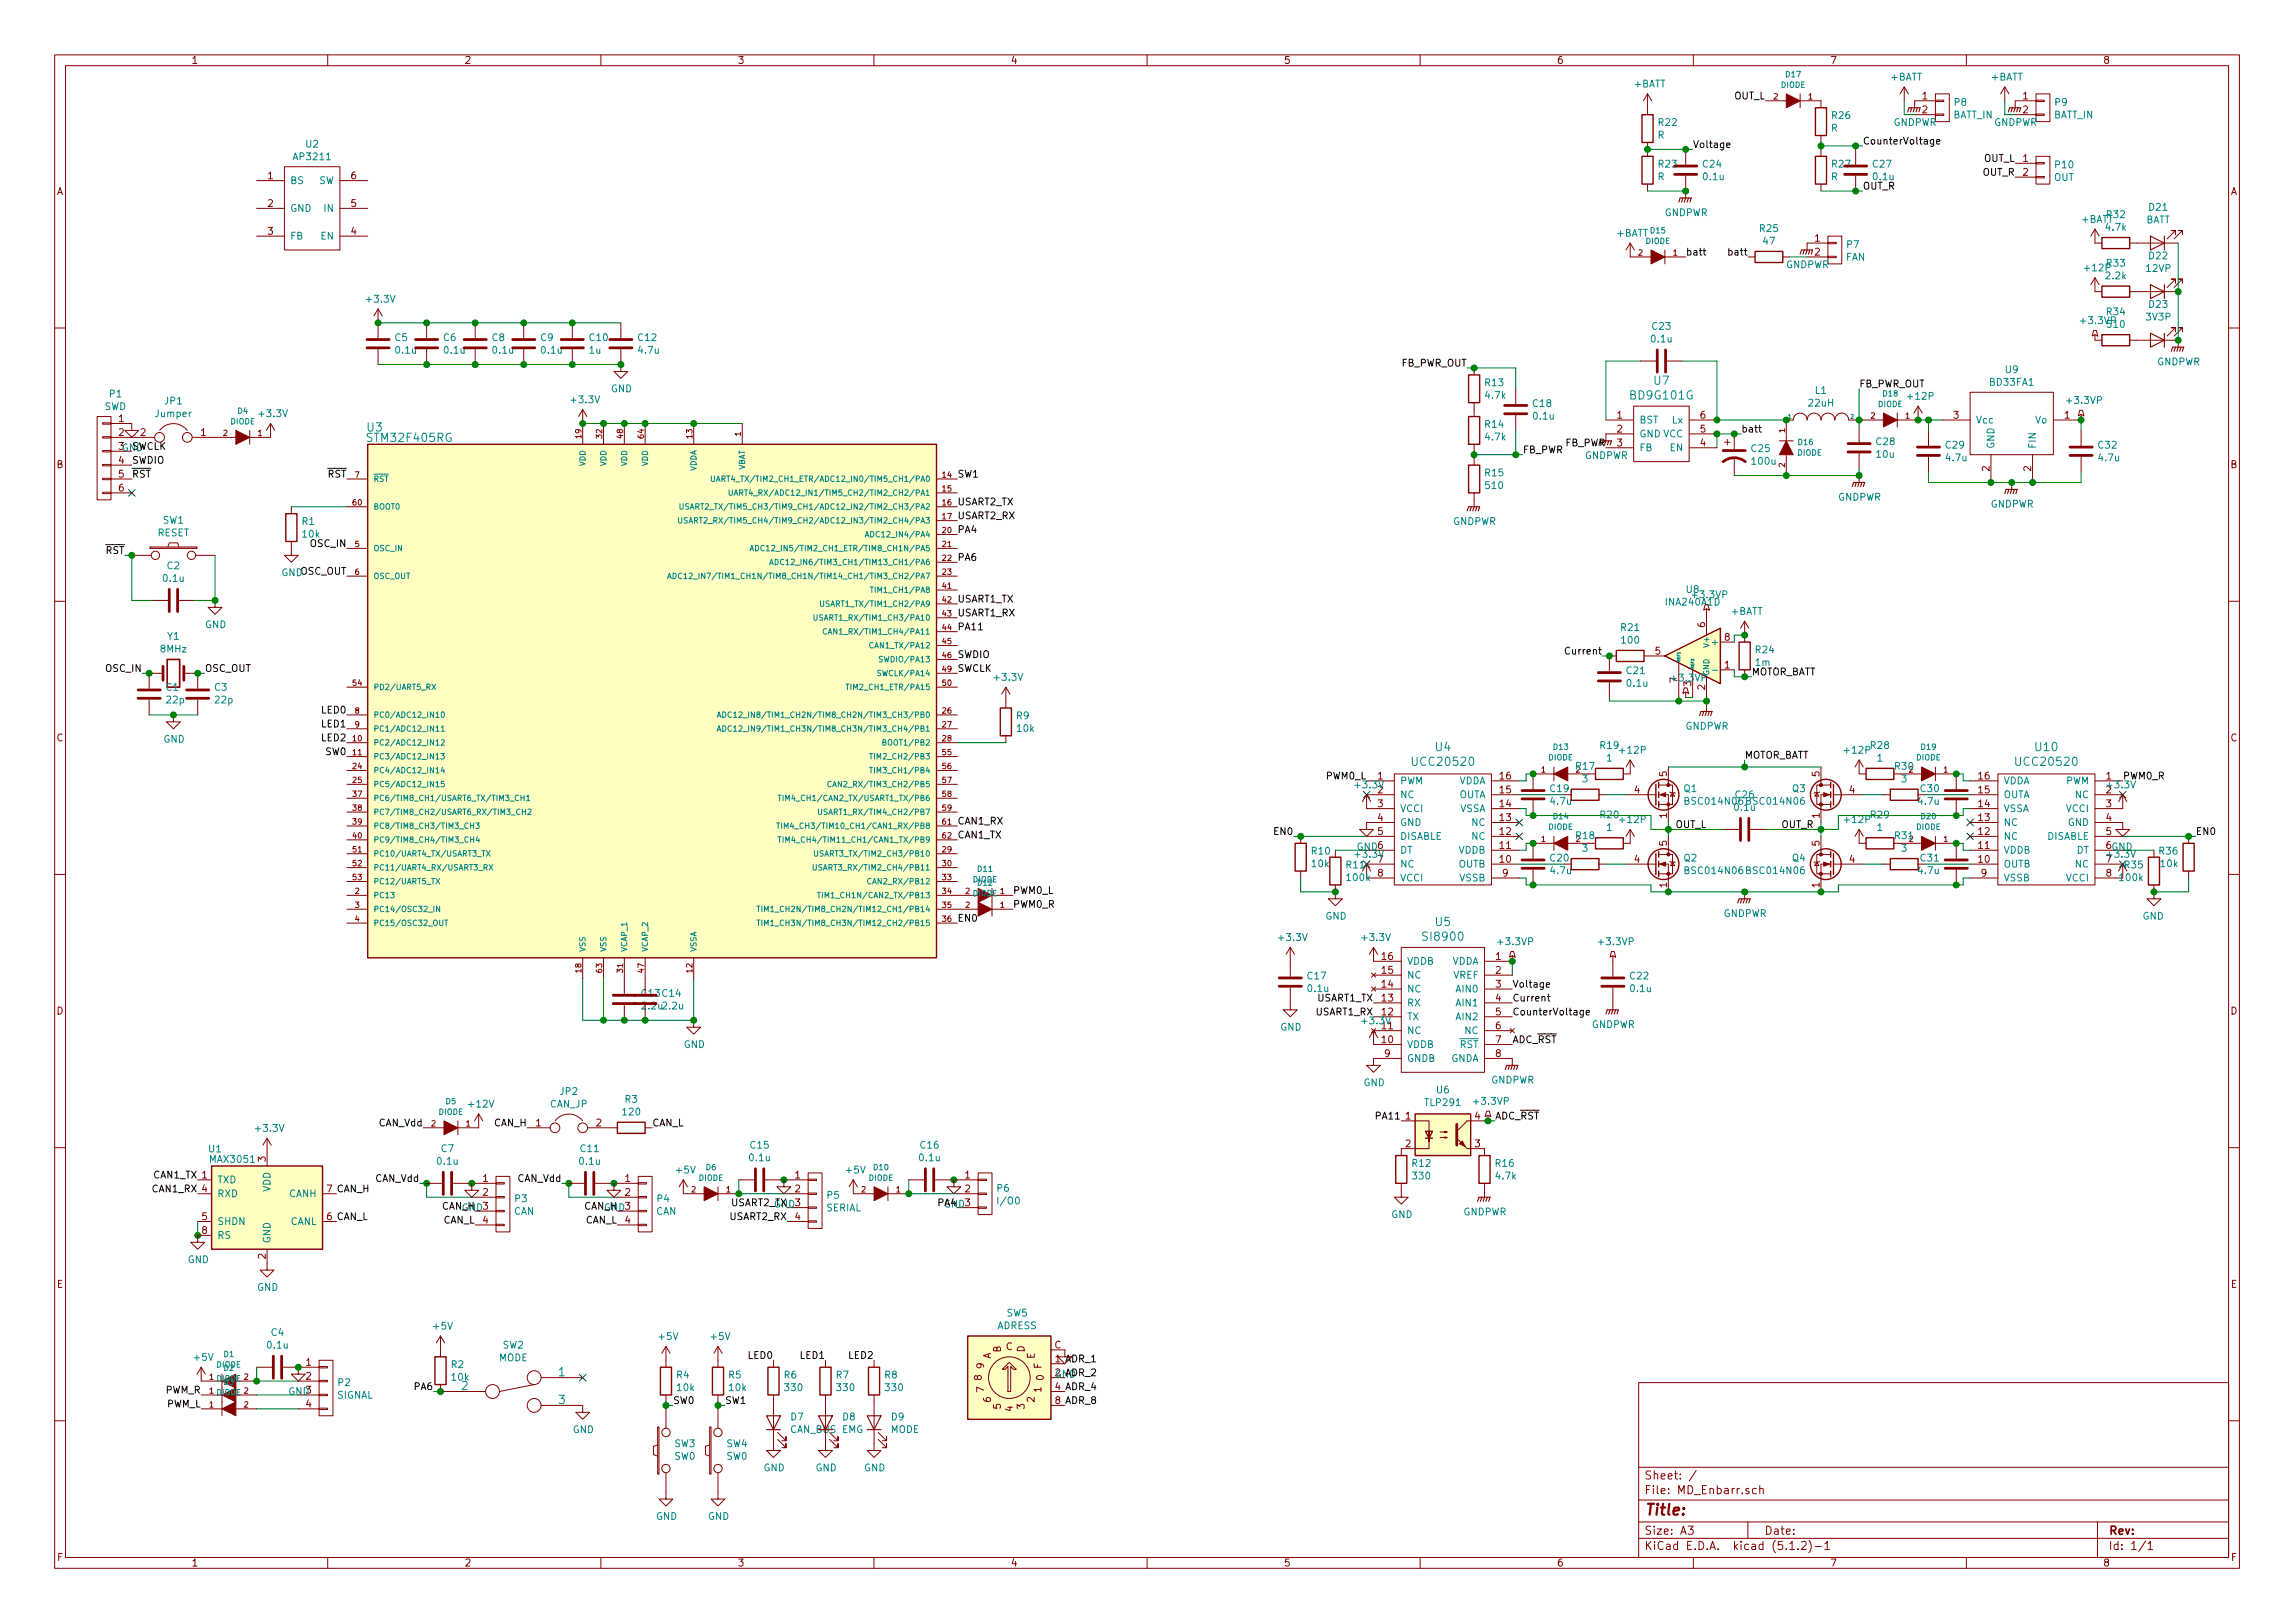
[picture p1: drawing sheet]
<svg xmlns="http://www.w3.org/2000/svg" width="420mm" height="297mm" viewBox="0 0 420 297" stroke-linecap="round" stroke-linejoin="round" font-family="sans-serif">
<defs><g id="words">
<text font-size="2.8" fill="#840000" x="301" y="277.3">Title:</text>
<g font-size="2.1" fill="#008484">
<text x="302.8" y="70.4">U7</text>
<text x="298.6" y="73.1">BD9G101G</text>
<text x="67.2" y="79">U3</text>
<text x="67.5" y="80.9">STM32F405RG</text>
<text x="262.8" y="137.5">U4</text>
<text x="372.7" y="137.5">U10</text>
<text x="258.9" y="140.2">UCC20520</text>
<text x="369.4" y="140.2">UCC20520</text>
<text x="260.8" y="172.2">SI8900</text>
<text x="262.8" y="169.5">U5</text>
<text x="102.3" y="251.9">1</text>
<text x="84.5" y="254.4">2</text>
<text x="102.3" y="257">3</text>
</g>
<g font-size="2.1" fill="#840000">
<text x="301" y="273.5">File: MD_Enbarr.sch</text>
<text x="301" y="270.8">Sheet: /</text>
<text x="301" y="280.9">Size: A3</text>
<text x="323" y="280.9">Date:</text>
<text x="386" y="280.9">Rev:</text>
<text x="301" y="283.7">KiCad E.D.A. kicad (5.1.2)-1</text>
<text x="386" y="283.7">Id: 1/1</text>
</g>
<g font-size="1.8" fill="#840000">
<text x="35" y="11.7">1</text>
<text x="85" y="11.7">2</text>
<text x="135" y="11.7">3</text>
<text x="185" y="11.7">4</text>
<text x="235" y="11.7">5</text>
<text x="285" y="11.7">6</text>
<text x="335" y="11.7">7</text>
<text x="385" y="11.7">8</text>
<text x="351.9" y="18.2">1</text>
<text x="351.9" y="20.7">2</text>
<text x="370.4" y="18.2">1</text>
<text x="370.4" y="20.7">2</text>
<text x="370.4" y="29.6">1</text>
<text x="10.4" y="35.7">A</text>
<text x="49" y="32.8">1</text>
<text x="64.3" y="32.8">6</text>
<text x="370.4" y="32.2">2</text>
<text x="408.4" y="35.7">A</text>
<text x="49" y="37.9">2</text>
<text x="64.3" y="37.9">5</text>
<text x="49" y="43">3</text>
<text x="64.3" y="43">4</text>
<text x="332.3" y="44.2">1</text>
<text x="332.3" y="46.8">2</text>
<text x="21.7" y="77.3">1</text>
<text x="296.1" y="76.6">1</text>
<text x="311.3" y="76.6">6</text>
<text x="357.7" y="76.6">3</text>
<text x="378" y="76.6">1</text>
<text x="21.7" y="79.8">2</text>
<text x="25.7" y="79.8">2</text>
<text x="36.8" y="79.8">1</text>
<text x="296.1" y="79.2">2</text>
<text x="296.1" y="81.7">3</text>
<text x="311.3" y="81.7">4</text>
<text x="311.3" y="79.2">5</text>
<text x="10.4" y="85.7">B</text>
<text x="21.7" y="84.9">4</text>
<text x="21.7" y="87.4">5</text>
<text x="21.7" y="90">6</text>
<text x="364.2" y="86.2" transform="rotate(-90 364.2 86.2)">2</text>
<text x="371.9" y="86.2" transform="rotate(-90 371.9 86.2)">2</text>
<text x="408.4" y="85.7">B</text>
<text x="303" y="119.8">5</text>
<text x="312.2" y="114.8" transform="rotate(-90 312.2 114.8)">6</text>
<text x="315.7" y="117.3">8</text>
<text x="315.7" y="122.3">1</text>
<text x="312.2" y="126.2" transform="rotate(-90 312.2 126.2)">2</text>
<text x="10.4" y="135.7">C</text>
<text x="408.4" y="135.7">C</text>
<text x="252.2" y="142.7">1</text>
<text x="274.6" y="142.7">16</text>
<text x="305.2" y="142.1" transform="rotate(-90 305.2 142.1)">5</text>
<text x="333.1" y="142.1" transform="rotate(-90 333.1 142.1)">5</text>
<text x="362.3" y="142.7">16</text>
<text x="385.6" y="142.7">1</text>
<text x="252.2" y="145.2">2</text>
<text x="252.2" y="147.7">3</text>
<text x="274.6" y="147.7">14</text>
<text x="274.6" y="145.2">15</text>
<text x="283.9" y="145">C19</text>
<text x="299.2" y="145.2">4</text>
<text x="305.2" y="149.7" transform="rotate(-90 305.2 149.7)">1</text>
<text x="333.1" y="149.7" transform="rotate(-90 333.1 149.7)">1</text>
<text x="338.6" y="145.2">4</text>
<text x="351.7" y="145">C30</text>
<text x="362.3" y="147.7">14</text>
<text x="362.3" y="145.2">15</text>
<text x="385.6" y="147.7">3</text>
<text x="252.2" y="150.3">4</text>
<text x="252.2" y="152.8">5</text>
<text x="274.6" y="155.4">11</text>
<text x="274.6" y="152.8">12</text>
<text x="274.6" y="150.3">13</text>
<text x="305.2" y="154.8" transform="rotate(-90 305.2 154.8)">5</text>
<text x="333.1" y="154.8" transform="rotate(-90 333.1 154.8)">5</text>
<text x="362.3" y="155.4">11</text>
<text x="362.3" y="152.8">12</text>
<text x="362.3" y="150.3">13</text>
<text x="385.6" y="150.3">4</text>
<text x="385.6" y="152.8">5</text>
<text x="252.2" y="157.9">7</text>
<text x="252.2" y="160.4">8</text>
<text x="274.6" y="157.9">10</text>
<text x="275.1" y="160.4">9</text>
<text x="283.9" y="157.7">C20</text>
<text x="299.2" y="157.9">4</text>
<text x="338.6" y="157.9">4</text>
<text x="351.7" y="157.7">C31</text>
<text x="362.3" y="157.9">10</text>
<text x="362.7" y="160.4">9</text>
<text x="385.6" y="160.4">8</text>
<text x="305.2" y="162.4" transform="rotate(-90 305.2 162.4)">1</text>
<text x="333.1" y="162.4" transform="rotate(-90 333.1 162.4)">1</text>
<text x="253" y="178.2">15</text>
<text x="253" y="175.7">16</text>
<text x="273.8" y="175.7">1</text>
<text x="273.8" y="178.2">2</text>
<text x="10.4" y="185.7">D</text>
<text x="253" y="185.8">12</text>
<text x="253" y="183.3">13</text>
<text x="253" y="180.8">14</text>
<text x="273.8" y="180.8">3</text>
<text x="273.8" y="183.3">4</text>
<text x="273.8" y="185.8">5</text>
<text x="408.4" y="185.7">D</text>
<text x="253" y="190.9">10</text>
<text x="253" y="188.4">11</text>
<text x="273.8" y="188.4">6</text>
<text x="273.8" y="190.9">7</text>
<text x="253.5" y="193.5">9</text>
<text x="273.8" y="193.5">8</text>
<text x="98.1" y="206.2">1</text>
<text x="109.2" y="206.2">2</text>
<text x="257.3" y="204.9">1</text>
<text x="257.3" y="210">2</text>
<text x="270" y="210">3</text>
<text x="270" y="204.9">4</text>
<text x="28.1" y="215.7">CAN1_TX 1</text>
<text x="48.6" y="212.6" transform="rotate(-90 48.6 212.6)">3</text>
<text x="145.6" y="215.7">1</text>
<text x="176.7" y="215.7">1</text>
<text x="27.9" y="218.2">CAN1_RX 4</text>
<text x="59.8" y="218.2">7 CAN_H</text>
<text x="84.5" y="221.7">GND3</text>
<text x="88.4" y="216.3">1</text>
<text x="88.4" y="218.9">2</text>
<text x="110.6" y="221.7">GND3</text>
<text x="114.5" y="216.3">1</text>
<text x="114.5" y="218.9">2</text>
<text x="145.6" y="218.2">2</text>
<text x="176.7" y="218.2">2</text>
<text x="37" y="223.3">5</text>
<text x="37" y="225.8">8</text>
<text x="59.8" y="223.3">6 CAN_L</text>
<text x="88.4" y="223.9">4</text>
<text x="114.5" y="223.9">4</text>
<text x="145.6" y="223.3">4</text>
<text x="48.6" y="230.4" transform="rotate(-90 48.6 230.4)">2</text>
<text x="10.4" y="235.7">E</text>
<text x="408.4" y="235.7">E</text>
<text x="56" y="250">1</text>
<text x="180.2" y="250.5" transform="rotate(-90 180.2 250.5)">9</text>
<text x="181.4" y="248.8" transform="rotate(-90 181.4 248.8)">A</text>
<text x="183.2" y="247.5" transform="rotate(-90 183.2 247.5)">B</text>
<text x="184.1" y="247.1">C</text>
<text x="187.6" y="247.5" transform="rotate(-90 187.6 247.5)">D</text>
<text x="189.4" y="248.7" transform="rotate(-90 189.4 248.7)">E</text>
<text x="193" y="246.8">C</text>
<text x="56" y="252.5">2</text>
<text x="56" y="257.6">4</text>
<text x="179.7" y="252.6" transform="rotate(-90 179.7 252.6)">8</text>
<text x="180.2" y="254.8" transform="rotate(-90 180.2 254.8)">7</text>
<text x="181.4" y="256.6" transform="rotate(-90 181.4 256.6)">6</text>
<text x="183.2" y="257.9" transform="rotate(-90 183.2 257.9)">5</text>
<text x="187.6" y="257.9" transform="rotate(-90 187.6 257.9)">3</text>
<text x="189.4" y="256.6" transform="rotate(-90 189.4 256.6)">2</text>
<text x="190.7" y="254.8" transform="rotate(-90 190.7 254.8)">1</text>
<text x="191.1" y="252.6" transform="rotate(-90 191.1 252.6)">0 F</text>
<text x="185.4" y="258.3" transform="rotate(-90 185.4 258.3)">4</text>
<text x="10.5" y="285.7">F</text>
<text x="35" y="286.7">1</text>
<text x="85" y="286.7">2</text>
<text x="135" y="286.7">3</text>
<text x="185" y="286.7">4</text>
<text x="235" y="286.7">5</text>
<text x="285" y="286.7">6</text>
<text x="335" y="286.7">7</text>
<text x="385" y="286.7">8</text>
<text x="408.5" y="285.7">F</text>
</g>
<g font-size="1.8" fill="#008484">
<text x="299.1" y="16">+BATT</text>
<text x="346.1" y="14.7">+BATT</text>
<text x="364.5" y="14.7">+BATT</text>
<text x="303.7" y="23">R22</text>
<text x="335.4" y="21.8">R26</text>
<text x="346.6" y="23">GNDPWR</text>
<text x="357.5" y="21.7">BATT_IN</text>
<text x="357.8" y="19.4">P8</text>
<text x="365" y="23">GNDPWR</text>
<text x="375.9" y="21.7">BATT_IN</text>
<text x="376.3" y="19.4">P9</text>
<text x="53.9" y="29.3">AP3211</text>
<text x="56" y="27">U2</text>
<text x="303.5" y="25.4">R</text>
<text x="335.2" y="24.1">R</text>
<text x="53.1" y="33.7">BS</text>
<text x="58.4" y="33.7">SW</text>
<text x="303.5" y="33">R</text>
<text x="303.7" y="30.7">R23</text>
<text x="311.8" y="30.7">C24</text>
<text x="311.9" y="33">0.1u</text>
<text x="335.2" y="33">R</text>
<text x="335.4" y="30.7">R27</text>
<text x="342.9" y="30.7">C27</text>
<text x="376" y="33.1">OUT</text>
<text x="376.3" y="30.8">P10</text>
<text x="53.1" y="38.8">GND</text>
<text x="59.4" y="38.8">IN</text>
<text x="304.7" y="39.6">GNDPWR</text>
<text x="381.1" y="40.8">+BATT</text>
<text x="385.7" y="39.9">R32</text>
<text x="392.8" y="40.9">BATT</text>
<text x="393.5" y="38.6">D21</text>
<text x="53.1" y="43.9">FB</text>
<text x="58.8" y="43.9">EN</text>
<text x="296" y="43.3">+BATT</text>
<text x="322.2" y="42.5">R25</text>
<text x="322.9" y="44.8">47</text>
<text x="337.9" y="47.7">FAN</text>
<text x="338.2" y="45.4">P7</text>
<text x="385.6" y="42.2">4.7k</text>
<text x="393.5" y="47.5">D22</text>
<text x="326.9" y="49.1">GNDPWR</text>
<text x="381.8" y="49.7">+12P</text>
<text x="385.6" y="51.1">2.2k</text>
<text x="385.7" y="48.8">R33</text>
<text x="393" y="49.8">12VP</text>
<text x="67.3" y="55.4">+3.3V</text>
<text x="381.1" y="59.3">+3.3VP</text>
<text x="385.7" y="57.7">R34</text>
<text x="393" y="58.7">3V3P</text>
<text x="393.5" y="56.3">D23</text>
<text x="72.3" y="62.4">C5</text>
<text x="72.5" y="64.7">0.1u</text>
<text x="81.2" y="62.4">C6</text>
<text x="81.4" y="64.7">0.1u</text>
<text x="90.1" y="62.4">C8</text>
<text x="90.3" y="64.7">0.1u</text>
<text x="99" y="62.4">C9</text>
<text x="99.2" y="64.7">0.1u</text>
<text x="107.9" y="64.7">1u</text>
<text x="108" y="62.4">C10</text>
<text x="116.9" y="62.4">C12</text>
<text x="117" y="64.7">4.7u</text>
<text x="302.4" y="62.7">0.1u</text>
<text x="302.5" y="60.4">C23</text>
<text x="385.9" y="60">510</text>
<text x="111.8" y="71.8">GND</text>
<text x="271.9" y="70.7">R13</text>
<text x="364.4" y="70.6">BD33FA1</text>
<text x="367.2" y="68.3">U9</text>
<text x="394.9" y="66.9">GNDPWR</text>
<text x="19.1" y="75">SWD</text>
<text x="20.1" y="72.7">P1</text>
<text x="28.5" y="76.3">Jumper</text>
<text x="30.2" y="74">JP1</text>
<text x="47.6" y="76.3">+3.3V</text>
<text x="104.7" y="73.8">+3.3V</text>
<text x="272" y="73">4.7k</text>
<text x="280.7" y="74.5">C18</text>
<text x="280.8" y="76.8">0.1u</text>
<text x="300.1" y="77.5">BST</text>
<text x="306.2" y="77.5">Lx</text>
<text x="331.2" y="74.4">22uH</text>
<text x="332.4" y="72.1">L1</text>
<text x="349.5" y="73.2">+12P</text>
<text x="361.7" y="77.5">Vcc</text>
<text x="372.6" y="77.5">Vo</text>
<text x="378.6" y="73.9">+3.3VP</text>
<text x="271.9" y="78.3">R14</text>
<text x="272" y="80.6">4.7k</text>
<text x="300.1" y="80">GND VCC</text>
<text x="300.1" y="82.6">FB</text>
<text x="305.8" y="82.6">EN</text>
<text x="320.7" y="82.7">C25</text>
<text x="343.6" y="81.5">C28</text>
<text x="343.6" y="83.8">10u</text>
<text x="356.3" y="82.1">C29</text>
<text x="365.1" y="82.2" transform="rotate(-90 365.1 82.2)">GND</text>
<text x="372.7" y="82.2" transform="rotate(-90 372.7 82.2)">FIN</text>
<text x="384.2" y="82.1">C32</text>
<text x="271.9" y="87.2">R15</text>
<text x="272.1" y="89.5">510</text>
<text x="290.1" y="84">GNDPWR</text>
<text x="320.9" y="85.1">100u</text>
<text x="356.4" y="84.4">4.7u</text>
<text x="384.3" y="84.4">4.7u</text>
<text x="29.8" y="95.8">SW1</text>
<text x="336.4" y="91.6">GNDPWR</text>
<text x="364.4" y="92.9">GNDPWR</text>
<text x="28.8" y="98.2">RESET</text>
<text x="55.3" y="96.1">R1</text>
<text x="55.4" y="98.4">10k</text>
<text x="266" y="96.1">GNDPWR</text>
<text x="30" y="106.5">0.1u</text>
<text x="30.6" y="104.2">C2</text>
<text x="51.5" y="105.4">GNDOSC_OUT</text>
<text x="305.1" y="110.8">INA240A1D</text>
<text x="308.8" y="108.5">U8</text>
<text x="310" y="109.5">+3.3VP</text>
<text x="316.9" y="112.5">+BATT</text>
<text x="29.4" y="119.4">8MHz</text>
<text x="30.7" y="117.1">Y1</text>
<text x="37.5" y="115">GND</text>
<text x="296.8" y="115.5">R21</text>
<text x="297" y="117.8">100</text>
<text x="313.8" y="118.1">+</text>
<text x="321.5" y="119.6">R24</text>
<text x="182.2" y="124.6">+3.3V</text>
<text x="297.8" y="123.4">C21</text>
<text x="298" y="125.7">0.1u</text>
<text x="306.2" y="124.7">+3.3VP</text>
<text x="307.1" y="125" transform="rotate(-90 307.1 125)">7</text>
<text x="309.6" y="125.6" transform="rotate(-90 309.6 125.6)">3</text>
<text x="30.4" y="126.4">C1</text>
<text x="30.6" y="128.7">22p</text>
<text x="39.3" y="126.4">C3</text>
<text x="39.4" y="128.7">22p</text>
<text x="186.1" y="131.6">R9</text>
<text x="29.9" y="135.9">GND</text>
<text x="186.3" y="133.9">10k</text>
<text x="293" y="137.1">R19</text>
<text x="296.7" y="137.9">+12P</text>
<text x="308.5" y="133.5">GNDPWR</text>
<text x="337.9" y="137.9">+12P</text>
<text x="342.5" y="137.1">R28</text>
<text x="256.3" y="143.5">PWM</text>
<text x="267" y="143.5">VDDA</text>
<text x="288.6" y="140.9">R17</text>
<text x="289.7" y="143.2">3</text>
<text x="294.2" y="139.4">1</text>
<text x="343.7" y="139.4">1</text>
<text x="347" y="140.9">R30</text>
<text x="348.1" y="143.2">3</text>
<text x="366.8" y="143.5">VDDA</text>
<text x="378.2" y="143.5">PWM</text>
<text x="256.3" y="146.1">NC</text>
<text x="256.3" y="148.6">VCCI</text>
<text x="267" y="146.1">OUTA</text>
<text x="267.2" y="148.6">VSSA</text>
<text x="284" y="147.3">4.7u</text>
<text x="293" y="149.8">R20</text>
<text x="308.3" y="145">Q1</text>
<text x="308.8" y="147.3">BSC014N06</text>
<text x="317.7" y="148.4">0.1u</text>
<text x="317.8" y="146.1">C26</text>
<text x="320.1" y="147.3">BSC014N06</text>
<text x="328.2" y="145">Q3</text>
<text x="342.5" y="149.8">R29</text>
<text x="351.3" y="147.3">4.7u</text>
<text x="366.8" y="148.6">VSSA</text>
<text x="366.8" y="146.1">OUTA</text>
<text x="378.3" y="148.6">VCCI</text>
<text x="380" y="146.1">NC</text>
<text x="385.6" y="145.2">2</text>
<text x="385.9" y="144.3">+3.3V</text>
<text x="248.4" y="155.6">GND6</text>
<text x="256.3" y="151.2">GND</text>
<text x="256.3" y="153.7">DISABLE</text>
<text x="269.5" y="153.7">NC</text>
<text x="269.5" y="151.2">NC</text>
<text x="288.6" y="153.6">R18</text>
<text x="289.7" y="155.9">3</text>
<text x="294.2" y="152.1">1</text>
<text x="296.7" y="150.6">+12P</text>
<text x="337.9" y="150.6">+12P</text>
<text x="343.7" y="152.1">1</text>
<text x="347" y="153.6">R31</text>
<text x="348.1" y="155.9">3</text>
<text x="366.8" y="153.7">NC</text>
<text x="366.8" y="151.2">NC</text>
<text x="374.8" y="153.7">DISABLE</text>
<text x="378.6" y="151.2">GND</text>
<text x="385.6" y="155.4">6GND</text>
<text x="240.2" y="156.4">R10</text>
<text x="240.2" y="158.7">10k</text>
<text x="246.5" y="158.9">R11</text>
<text x="246.7" y="161.3">100k</text>
<text x="248.2" y="157">+3.3V</text>
<text x="256.3" y="156.2">DT</text>
<text x="256.3" y="158.8">NC</text>
<text x="256.3" y="161.3">VCCI</text>
<text x="267" y="158.8">OUTB</text>
<text x="267" y="156.2">VDDB</text>
<text x="267.2" y="161.3">VSSB</text>
<text x="284" y="160">4.7u</text>
<text x="308.3" y="157.7">Q2</text>
<text x="308.8" y="160">BSC014N06</text>
<text x="320.1" y="160">BSC014N06</text>
<text x="328.2" y="157.7">Q4</text>
<text x="351.3" y="160">4.7u</text>
<text x="366.8" y="161.3">VSSB</text>
<text x="366.8" y="158.8">OUTB</text>
<text x="366.8" y="156.2">VDDB</text>
<text x="378.3" y="161.3">VCCI</text>
<text x="380" y="158.8">NC</text>
<text x="380.2" y="156.2">DT</text>
<text x="385.6" y="157.9">7</text>
<text x="385.9" y="157">+3.3V</text>
<text x="388.2" y="161.3">100k</text>
<text x="389" y="158.9">R35</text>
<text x="395.4" y="156.4">R36</text>
<text x="395.6" y="158.7">10k</text>
<text x="315.5" y="167.8">GNDPWR</text>
<text x="234.3" y="172.2">+3.3V</text>
<text x="242.6" y="168.3">GND</text>
<text x="249.5" y="172.2">+3.3V</text>
<text x="274.4" y="173">+3.3VP</text>
<text x="292.9" y="173">+3.3VP</text>
<text x="392.3" y="168.3">GND</text>
<text x="239.4" y="179.3">C17</text>
<text x="257.6" y="179.1">NC</text>
<text x="257.6" y="176.6">VDDB</text>
<text x="265.8" y="176.6">VDDA</text>
<text x="266" y="179.1">VREF</text>
<text x="298.5" y="179.3">C22</text>
<text x="117.5" y="182.4">C13 C14</text>
<text x="117.6" y="184.7">2.2u 2.2u</text>
<text x="239.5" y="181.6">0.1u</text>
<text x="257.6" y="184.2">RX</text>
<text x="257.6" y="181.6">NC</text>
<text x="266.7" y="181.6">AIN0</text>
<text x="266.7" y="184.2">AIN1</text>
<text x="298.6" y="181.6">0.1u</text>
<text x="125.2" y="191.8">GND</text>
<text x="234.4" y="188.6">GND</text>
<text x="249.5" y="187.5">+3.3V</text>
<text x="257.6" y="191.8">VDDB</text>
<text x="257.6" y="189.3">NC</text>
<text x="257.6" y="186.7">TX</text>
<text x="266.7" y="186.7">AIN2</text>
<text x="267.2" y="191.8">RST</text>
<text x="268.2" y="189.3">NC</text>
<text x="291.4" y="188.1">GNDPWR</text>
<text x="257.6" y="194.3">GNDB</text>
<text x="265.6" y="194.3">GNDA</text>
<text x="85.9" y="202.7">+12V</text>
<text x="100.7" y="202.7">CAN_JP</text>
<text x="102.6" y="200.4">JP2</text>
<text x="114.5" y="201.8">R3</text>
<text x="249.6" y="198.8">GND</text>
<text x="261" y="202.4">TLP291</text>
<text x="263" y="200.1">U6</text>
<text x="270" y="202.2">+3.3VP</text>
<text x="272.9" y="198.3">GNDPWR</text>
<text x="46.9" y="207.1">+3.3V</text>
<text x="114.1" y="204.2">120</text>
<text x="38.3" y="210.9">U1</text>
<text x="38.6" y="212.8">MAX3051</text>
<text x="80.2" y="213.2">0.1u</text>
<text x="80.8" y="210.9">C7</text>
<text x="106.2" y="213.2">0.1u</text>
<text x="106.3" y="210.9">C11</text>
<text x="123.9" y="214.8">+5V</text>
<text x="137.3" y="212.5">0.1u</text>
<text x="137.4" y="210.2">C15</text>
<text x="155" y="214.8">+5V</text>
<text x="168.4" y="212.5">0.1u</text>
<text x="168.6" y="210.2">C16</text>
<text x="258.6" y="213.5">R12</text>
<text x="258.7" y="215.9">330</text>
<text x="273.8" y="213.5">R16</text>
<text x="273.9" y="215.9">4.7k</text>
<text x="39.8" y="216.6">TXD</text>
<text x="39.8" y="219.1">RXD</text>
<text x="49.5" y="218.1" transform="rotate(-90 49.5 218.1)">VDD</text>
<text x="52.9" y="219.1">CANH</text>
<text x="94.3" y="220">P3</text>
<text x="120.3" y="220">P4</text>
<text x="151.2" y="221.7">SERIAL</text>
<text x="151.5" y="219.4">P5</text>
<text x="182.6" y="218.1">P6</text>
<text x="183" y="220.4">I/O0</text>
<text x="39.8" y="224.2">SHDN</text>
<text x="39.8" y="226.7">RS</text>
<text x="49.5" y="227.6" transform="rotate(-90 49.5 227.6)">GND</text>
<text x="53.1" y="224.2">CANL</text>
<text x="94.1" y="222.3">CAN</text>
<text x="120.1" y="222.3">CAN</text>
<text x="254.7" y="222.9">GND</text>
<text x="267.9" y="222.4">GNDPWR</text>
<text x="34.4" y="231.2">GND</text>
<text x="47.1" y="236.3">GND</text>
<text x="49.7" y="244.5">C4</text>
<text x="79.4" y="243.3">+5V</text>
<text x="120.7" y="245.2">+5V</text>
<text x="130.2" y="245.2">+5V</text>
<text x="182.5" y="243.3">ADRESS</text>
<text x="184.3" y="241">SW5</text>
<text x="35.6" y="249.1">+5V</text>
<text x="49" y="246.8">0.1u</text>
<text x="82.6" y="250.4">R2</text>
<text x="91.3" y="249.1">MODE</text>
<text x="92.1" y="246.8">SW2</text>
<text x="52.8" y="255.3">GND3</text>
<text x="61.7" y="256">SIGNAL</text>
<text x="61.9" y="253.7">P2</text>
<text x="82.8" y="252.7">10k</text>
<text x="123.9" y="252.3">R4</text>
<text x="124" y="254.6">10k</text>
<text x="133.4" y="252.3">R5</text>
<text x="133.6" y="254.6">10k</text>
<text x="143.6" y="252.3">R6</text>
<text x="143.8" y="254.6">330</text>
<text x="153.1" y="252.3">R7</text>
<text x="153.3" y="254.6">330</text>
<text x="162" y="252.3">R8</text>
<text x="162.2" y="254.6">330</text>
<text x="104.9" y="262.3">GND</text>
<text x="144.6" y="262.3">CAN_BUS EMG</text>
<text x="144.8" y="260">D7</text>
<text x="154.3" y="260">D8</text>
<text x="163" y="262.3">MODE</text>
<text x="163.2" y="260">D9</text>
<text x="123.5" y="264.9">SW3</text>
<text x="123.5" y="267.2">SW0</text>
<text x="133" y="264.9">SW4</text>
<text x="133" y="267.2">SW0</text>
<text x="139.8" y="269.3">GND</text>
<text x="149.3" y="269.3">GND</text>
<text x="158.2" y="269.3">GND</text>
<text x="120.1" y="278.2">GND</text>
<text x="129.6" y="278.2">GND</text>
</g>
<g font-size="1.8">
<text x="317.4" y="18.2">OUT_L</text>
<text x="309.9" y="27.1">Voltage</text>
<text x="341" y="26.5">CounterVoltage</text>
<text x="363.1" y="29.6">OUT_L</text>
<text x="341" y="34.7">OUT_R</text>
<text x="343.1" y="33">0.1u</text>
<text x="362.9" y="32.2">OUT_R</text>
<text x="308.6" y="46.8">batt</text>
<text x="316.8" y="46.8">batt</text>
<text x="256.4" y="67.1">FB_PWR_OUT</text>
<text x="340.4" y="70.9">FB_PWR_OUT</text>
<text x="21.7" y="82.3">3GND</text>
<text x="24.1" y="82.3">SWCLK</text>
<text x="278.8" y="83">FB_PWR</text>
<text x="286.5" y="81.7">FB_PWR</text>
<text x="318.8" y="79.2">batt</text>
<text x="24.1" y="87.4">RST</text>
<text x="24.1" y="84.9">SWDIO</text>
<text x="60" y="87.4">RST</text>
<text x="175.3" y="87.4">SW1</text>
<text x="175.3" y="92.5">USART2_TX</text>
<text x="175.3" y="95">USART2_RX</text>
<text x="19.3" y="101.4">RST</text>
<text x="56.9" y="100.1">OSC_IN</text>
<text x="175.3" y="97.6">PA4</text>
<text x="175.3" y="102.7">PA6</text>
<text x="175.3" y="110.3">USART1_TX</text>
<text x="175.3" y="112.8">USART1_RX</text>
<text x="175.3" y="115.4">PA11</text>
<text x="287" y="119.8">Current</text>
<text x="19.5" y="123">OSC_IN</text>
<text x="37.5" y="123">OSC_OUT</text>
<text x="175.3" y="123">SWCLK</text>
<text x="175.3" y="120.4">SWDIO</text>
<text x="320.7" y="123.6">MOTOR_BATT</text>
<text x="321.4" y="121.9">1m</text>
<text x="59" y="130.6">LED0</text>
<text x="59" y="133.1">LED1</text>
<text x="59" y="135.7">LED2</text>
<text x="59.7" y="138.2">SW0</text>
<text x="242.8" y="142.7">PWM0_L</text>
<text x="319.4" y="138.8">MOTOR_BATT</text>
<text x="388.6" y="142.7">PWM0_R</text>
<text x="248.2" y="144.3">+3.3V</text>
<text x="175.3" y="150.9">CAN1_RX</text>
<text x="175.3" y="153.5">CAN1_TX</text>
<text x="233.4" y="152.8">EN0</text>
<text x="306.7" y="151.5">OUT_L</text>
<text x="326.1" y="151.5">OUT_R</text>
<text x="402" y="152.8">EN0</text>
<text x="185.4" y="163.6">PWM0_L</text>
<text x="185.4" y="166.2">PWM0_R</text>
<text x="175.3" y="168.7">EN0</text>
<text x="240.9" y="185.8">USART1_RX</text>
<text x="241.1" y="183.3">USART1_TX</text>
<text x="276.9" y="180.8">Voltage</text>
<text x="276.9" y="183.3">Current</text>
<text x="276.9" y="185.8">CounterVoltage</text>
<text x="276.9" y="190.9">ADC_RST</text>
<text x="69.3" y="206.2">CAN_Vdd</text>
<text x="90.4" y="206.2">CAN_H</text>
<text x="119.4" y="206.2">CAN_L</text>
<text x="252.1" y="204.9">PA11</text>
<text x="273.7" y="204.9">ADC_RST</text>
<text x="68.7" y="216.3">CAN_Vdd</text>
<text x="80.9" y="221.4">CAN_H</text>
<text x="94.7" y="216.3">CAN_Vdd</text>
<text x="106.9" y="221.4">CAN_H</text>
<text x="133.8" y="220.8">USART2_TX</text>
<text x="141.7" y="221">GND3</text>
<text x="171.8" y="220.8">PA4</text>
<text x="81.1" y="223.9">CAN_L</text>
<text x="107.1" y="223.9">CAN_L</text>
<text x="133.6" y="223.3">USART2_RX</text>
<text x="137.1" y="248.7">LED0</text>
<text x="146.6" y="248.7">LED1</text>
<text x="155.5" y="248.7">LED2</text>
<text x="193.2" y="249.3">1 ADR_1</text>
<text x="193.2" y="251.9">2 ADR_2</text>
<text x="30.3" y="255.1">PWM_R</text>
<text x="30.5" y="257.6">PWM_L</text>
<text x="75.9" y="254.4">PA6</text>
<text x="123.2" y="257">SW0</text>
<text x="132.7" y="257">SW1</text>
<text x="193.1" y="252.1">GND</text>
<text x="193.2" y="254.4">4 ADR_4</text>
<text x="193.2" y="257">8 ADR_8</text>
</g>
<g font-size="1.4" fill="#008484">
<text x="326.1" y="16.1">DIODE</text>
<text x="327" y="14.1">D17</text>
<text x="301.3" y="44.6">DIODE</text>
<text x="302.2" y="42.7">D15</text>
<text x="42.2" y="77.7">DIODE</text>
<text x="43.6" y="75.7">D4</text>
<text x="343.8" y="74.5">DIODE</text>
<text x="344.8" y="72.6">D18</text>
<text x="329.1" y="83.4">DIODE</text>
<text x="329.3" y="81.4">D16</text>
<text x="68.3" y="88.2">RST</text>
<text x="107.2" y="85.3" transform="rotate(-90 107.2 85.3)">VDD</text>
<text x="111" y="85.3" transform="rotate(-90 111 85.3)">VDD</text>
<text x="114.8" y="85.3" transform="rotate(-90 114.8 85.3)">VDD</text>
<text x="118.6" y="85.3" transform="rotate(-90 118.6 85.3)">VDD</text>
<text x="127.5" y="86.3" transform="rotate(-90 127.5 86.3)">VDDA</text>
<text x="133.9" y="88.2">UART4_TX/TIM2_CH1_ETR/ADC12_IN0/TIM5_CH1/PA0</text>
<text x="136.4" y="86.2" transform="rotate(-90 136.4 86.2)">VBAT</text>
<text x="68.3" y="93.3">BOOT0</text>
<text x="129.2" y="95.8">USART2_RX/TIM5_CH4/TIM9_CH2/ADC12_IN3/TIM2_CH4/PA3</text>
<text x="129.3" y="93.3">USART2_TX/TIM5_CH3/TIM9_CH1/ADC12_IN2/TIM2_CH3/PA2</text>
<text x="137.3" y="90.7">UART4_RX/ADC12_IN1/TIM5_CH2/TIM2_CH2/PA1</text>
<text x="68.3" y="100.9">OSC_IN</text>
<text x="140.6" y="100.9">ADC12_IN5/TIM2_CH1_ETR/TIM8_CH1N/PA5</text>
<text x="159.7" y="98.3">ADC12_IN4/PA4</text>
<text x="68.3" y="106">OSC_OUT</text>
<text x="127.9" y="106">ADC12_IN7/TIM1_CH1N/TIM8_CH1N/TIM14_CH1/TIM3_CH2/PA7</text>
<text x="144.4" y="103.4">ADC12_IN6/TIM3_CH1/TIM13_CH1/PA6</text>
<text x="150.9" y="113.6">USART1_RX/TIM1_CH3/PA10</text>
<text x="151.8" y="111">USART1_TX/TIM1_CH2/PA9</text>
<text x="160.5" y="108.5">TIM1_CH1/PA8</text>
<text x="152.7" y="116.1">CAN1_RX/TIM1_CH4/PA11</text>
<text x="160" y="118.7">CAN1_TX/PA12</text>
<text x="312.9" y="118.1" transform="rotate(-90 312.9 118.1)">V+</text>
<text x="161.3" y="123.7">SWCLK/PA14</text>
<text x="161.7" y="121.2">SWDIO/PA13</text>
<text x="312.9" y="123.7" transform="rotate(-90 312.9 123.7)">GND</text>
<text x="68.3" y="126.3">PD2/UART5_RX</text>
<text x="68.3" y="131.4">PC0/ADC12_IN10</text>
<text x="135.9" y="131.4">ADC12_IN8/TIM1_CH2N/TIM8_CH2N/TIM3_CH3/PB0</text>
<text x="156" y="126.3">TIM2_CH1_ETR/PA15</text>
<text x="68.3" y="136.4">PC2/ADC12_IN12</text>
<text x="68.3" y="133.9">PC1/ADC12_IN11</text>
<text x="135.9" y="133.9">ADC12_IN9/TIM1_CH3N/TIM8_CH3N/TIM3_CH4/PB1</text>
<text x="162.4" y="136.4">BOOT1/PB2</text>
<text x="284.5" y="137.2">D13</text>
<text x="351.8" y="137.2">D19</text>
<text x="68.3" y="139">PC3/ADC12_IN13</text>
<text x="68.3" y="141.5">PC4/ADC12_IN14</text>
<text x="160.5" y="139">TIM2_CH2/PB3</text>
<text x="160.5" y="141.5">TIM3_CH1/PB4</text>
<text x="283.5" y="139.2">DIODE</text>
<text x="288.5" y="141.4">2</text>
<text x="350.8" y="139.2">DIODE</text>
<text x="68.3" y="144.1">PC5/ADC12_IN15</text>
<text x="68.3" y="146.6">PC6/TIM8_CH1/USART6_TX/TIM3_CH1</text>
<text x="68.3" y="149.1">PC7/TIM8_CH2/USART6_RX/TIM3_CH2</text>
<text x="145" y="146.6">TIM4_CH1/CAN2_TX/USART1_TX/PB6</text>
<text x="151.6" y="149.1">USART1_RX/TIM4_CH2/PB7</text>
<text x="153.4" y="144.1">CAN2_RX/TIM3_CH2/PB5</text>
<text x="284.5" y="149.9">D14</text>
<text x="351.8" y="149.9">D20</text>
<text x="68.3" y="151.7">PC8/TIM8_CH3/TIM3_CH3</text>
<text x="68.3" y="154.2">PC9/TIM8_CH4/TIM3_CH4</text>
<text x="145.4" y="151.7">TIM4_CH3/TIM10_CH1/CAN1_RX/PB8</text>
<text x="145.6" y="154.2">TIM4_CH4/TIM11_CH1/CAN1_TX/PB9</text>
<text x="283.5" y="151.9">DIODE</text>
<text x="288.5" y="154.1">2</text>
<text x="349.5" y="154.1">2</text>
<text x="350.8" y="151.9">DIODE</text>
<text x="68.3" y="156.8">PC10/UART4_TX/USART3_TX</text>
<text x="68.3" y="159.3">PC11/UART4_RX/USART3_RX</text>
<text x="68.3" y="161.8">PC12/UART5_TX</text>
<text x="150.9" y="159.3">USART3_RX/TIM2_CH4/PB11</text>
<text x="151" y="156.8">USART3_TX/TIM2_CH3/PB10</text>
<text x="159.9" y="161.8">CAN2_RX/PB12</text>
<text x="178.1" y="161.5">DIODE</text>
<text x="179" y="159.5">D11</text>
<text x="68.3" y="164.4">PC13</text>
<text x="68.3" y="166.9">PC14/OSC32_IN</text>
<text x="142.4" y="166.9">TIM1_CH2N/TIM8_CH2N/TIM12_CH1/PB14</text>
<text x="151.8" y="164.4">TIM1_CH1N/CAN2_TX/PB13</text>
<text x="178.1" y="164">DIODE</text>
<text x="179" y="162.1">D12</text>
<text x="68.3" y="169.5">PC15/OSC32_OUT</text>
<text x="142.4" y="169.5">TIM1_CH3N/TIM8_CH3N/TIM12_CH2/PB15</text>
<text x="107.2" y="174.3" transform="rotate(-90 107.2 174.3)">VSS</text>
<text x="111" y="174.3" transform="rotate(-90 111 174.3)">VSS</text>
<text x="114.8" y="174.3" transform="rotate(-90 114.8 174.3)">VCAP_1</text>
<text x="118.6" y="174.3" transform="rotate(-90 118.6 174.3)">VCAP_2</text>
<text x="127.5" y="174.3" transform="rotate(-90 127.5 174.3)">VSSA</text>
<text x="81.7" y="202.1">D5</text>
<text x="80.3" y="204">DIODE</text>
<text x="129.3" y="214.2">D6</text>
<text x="160" y="214.2">D10</text>
<text x="127.9" y="216.1">DIODE</text>
<text x="159.1" y="216.1">DIODE</text>
<text x="39.6" y="250.3">DIODE</text>
<text x="41" y="248.3">D1</text>
<text x="41" y="250.9">D2</text>
<text x="38.4" y="252.5">1 DIODE 2</text>
<text x="38.4" y="255.1">1 DIODE 2</text>
<text x="41" y="253.4">D3</text>
</g>
<g font-size="1.4" fill="#840000">
<text x="324.7" y="18.2">2</text>
<text x="331.1" y="18.2">1</text>
<text x="300" y="46.8">2</text>
<text x="306.3" y="46.8">1</text>
<text x="342.5" y="76.6">2</text>
<text x="348.9" y="76.6">1</text>
<text x="40.9" y="79.8">2</text>
<text x="47.2" y="79.8">1</text>
<text x="106.4" y="80.2" transform="rotate(-90 106.4 80.2)">19</text>
<text x="110.2" y="80.2" transform="rotate(-90 110.2 80.2)">32</text>
<text x="114" y="80.2" transform="rotate(-90 114 80.2)">48</text>
<text x="117.9" y="80.2" transform="rotate(-90 117.9 80.2)">64</text>
<text x="126.7" y="80.2" transform="rotate(-90 126.7 80.2)">13</text>
<text x="135.6" y="79.8" transform="rotate(-90 135.6 79.8)">1</text>
<text x="326.8" y="79.2" transform="rotate(-90 326.8 79.2)">1</text>
<text x="65" y="87.4">7</text>
<text x="172.6" y="87.4">14</text>
<text x="172.6" y="90">15</text>
<text x="326.8" y="85.5" transform="rotate(-90 326.8 85.5)">2</text>
<text x="64.6" y="92.5">60</text>
<text x="172.6" y="92.5">16</text>
<text x="172.6" y="95">17</text>
<text x="65" y="100.1">5</text>
<text x="172.6" y="97.6">20</text>
<text x="172.6" y="100.1">21</text>
<text x="65" y="105.2">6</text>
<text x="172.6" y="102.7">22</text>
<text x="172.6" y="105.2">23</text>
<text x="172.6" y="107.7">41</text>
<text x="172.6" y="110.3">42</text>
<text x="172.6" y="112.8">43</text>
<text x="172.6" y="115.4">44</text>
<text x="172.6" y="117.9">45</text>
<text x="64.6" y="125.5">54</text>
<text x="172.6" y="120.4">46</text>
<text x="172.6" y="123">49</text>
<text x="172.6" y="125.5">50</text>
<text x="65" y="130.6">8</text>
<text x="172.6" y="130.6">26</text>
<text x="64.6" y="135.7">10</text>
<text x="65" y="133.1">9</text>
<text x="172.6" y="133.1">27</text>
<text x="172.6" y="135.7">28</text>
<text x="64.6" y="138.2">11</text>
<text x="64.6" y="140.8">24</text>
<text x="64.6" y="143.3">25</text>
<text x="172.6" y="138.2">55</text>
<text x="172.6" y="140.8">56</text>
<text x="172.6" y="143.3">57</text>
<text x="282.2" y="141.4">1</text>
<text x="349.5" y="141.4">2</text>
<text x="355.9" y="141.4">1</text>
<text x="64.6" y="145.8">37</text>
<text x="64.6" y="148.4">38</text>
<text x="172.6" y="145.8">58</text>
<text x="172.6" y="148.4">59</text>
<text x="64.6" y="150.9">39</text>
<text x="64.6" y="153.5">40</text>
<text x="64.6" y="156">51</text>
<text x="172.6" y="156">29</text>
<text x="172.6" y="150.9">61</text>
<text x="172.6" y="153.5">62</text>
<text x="282.2" y="154.1">1</text>
<text x="355.9" y="154.1">1</text>
<text x="64.6" y="158.5">52</text>
<text x="64.6" y="161.1">53</text>
<text x="172.6" y="158.5">30</text>
<text x="172.6" y="161.1">33</text>
<text x="65" y="163.6">2</text>
<text x="65" y="166.2">3</text>
<text x="172.6" y="163.6">34</text>
<text x="172.6" y="166.2">35</text>
<text x="176.8" y="163.6">2</text>
<text x="176.8" y="166.2">2</text>
<text x="183.1" y="163.6">1</text>
<text x="183.1" y="166.2">1</text>
<text x="65" y="168.7">4</text>
<text x="172.6" y="168.7">36</text>
<text x="106.4" y="178" transform="rotate(-90 106.4 178)">18</text>
<text x="110.2" y="178" transform="rotate(-90 110.2 178)">63</text>
<text x="114" y="178" transform="rotate(-90 114 178)">31</text>
<text x="117.9" y="178" transform="rotate(-90 117.9 178)">47</text>
<text x="126.7" y="178" transform="rotate(-90 126.7 178)">12</text>
<text x="79" y="206.2">2</text>
<text x="85.3" y="206.2">1</text>
<text x="126.6" y="218.2">2</text>
<text x="133" y="218.2">1</text>
<text x="157.7" y="218.2">2</text>
<text x="164.1" y="218.2">1</text>
<text x="38.4" y="257.6">1</text>
<text x="44.7" y="257.6">2</text>
</g>
<g font-size="1.1" fill="#008484">
<text x="327.4" y="76.6">1</text>
<text x="338.8" y="76.6">2</text>
</g>
<g font-size=".7" fill="#008484">
<text x="307.6" y="121.2" transform="rotate(-90 307.6 121.2)">REF1</text>
<text x="310.1" y="122.5" transform="rotate(-90 310.1 122.5)">REF2</text>
</g>
</g></defs>
<g fill="none" stroke="#840000" stroke-width=".18">
<path d="M10 10h400v277h-400zM12 12h396v273.1h-396zM60 10v2M110 10v2M160 10v2M210 10v2M260 10v2M301.6 17.2l-.7 1.3M301.6 17.2v3.8M301.6 17.2l.8 1.3M310 10v2M323.2 18.5h3.8"/>
<path d="M329.6 18.5h3.8v1.2M329.6 17.2v2.5M348.6 15.9l-.7 1.3M348.6 15.9v2.6M348.6 15.9l.8 1.3M354.3 18.3h1.6v.3h-1.6zM354.3 17.2h2.6v5.1h-2.6zM354.3 18.5h-3.8v1.2M360 10v2M367 15.9l-.7 1.3M367 15.9v2.6M367 15.9l.8 1.3"/>
<path d="M372.7 18.3h1.6v.3h-1.6zM372.7 17.2h2.6v5.1h-2.6zM372.7 18.5h-3.8v1.2M47 33.1h5.1M47 38.1h5.1M52.1 30.5h10.1v15.3h-10.1zM62.2 33.1h5.1M62.2 38.1h5.1M301.6 26.1v2.5M301.6 33.7v1.3M308.6 27.3v2.8M308.6 32.2v4"/>
<path d="M333.4 24.8v1.3M333.4 27.3v1.3M333.4 33.7v1.3M339.7 27.3v2.8M339.7 32.2v2.8M350.5 21h3.8M354.3 20.9h1.6v.2h-1.6zM368.9 21h3.8M368.9 29.9h3.8M368.9 32.4h3.8M372.7 20.9h1.6v.2h-1.6zM372.7 32.3h1.6v.2h-1.6z"/>
<path d="M372.7 29.8h1.6v.2h-1.6zM372.7 28.6h2.6v5.1h-2.6zM47 43.2h5.1M62.2 43.2h5.1M69.2 56.6v5.3M69.2 56.6l-.7 1.2M69.2 56.6l.8 1.2M78.1 59.1v2.8M87 59.1v2.8M95.9 59.1v2.8M104.8 59.1v2.8M113.7 59.1v2.8"/>
<path d="M298.4 44.5v2.5h3.9M298.4 44.5l-.7 1.3M298.4 44.5l.8 1.3M304.8 45.8v2.5M304.8 47h3.8M320 47h1.3M326.4 47h1.3M330.8 47h3.8M334.6 46.9h1.6v.3h-1.6zM334.6 44.4h1.6v.2h-1.6zM334.6 43.2h2.6v5.1h-2.6zM334.6 44.5h-3.8v1.3"/>
<path d="M383.5 41.9l-.7 1.3M383.5 41.9v2.6h1.3M383.5 50.8v2.6h1.3M383.5 41.9l.8 1.3M383.5 50.8l-.7 1.3M383.5 50.8l.8 1.3M389.9 44.5h8.9M389.9 53.4h8.9M398.3 43v-.8h-.8h.8l-1.6 1.5M398.3 51.9v-.8h-.8h.8l-1.6 1.5M399.5 43v-.8h-.7h.7l-1.5 1.5M399.5 51.9v-.8h-.7h.7l-1.5 1.5"/>
<path d="M10 60h2M17.8 76.2h2.5v15.3h-2.5zM18.8 79.9h1.5v.3h-1.5zM18.8 77.4h1.5v.2h-1.5zM20.3 77.5h3.8v1.3h1.3l-1.3 1.2-1.2-1.2h1.2M29.2 78.8a3.2 3.2 0 0 1 5.1 0M45.7 78.8v2.5M49.5 77.5v2.5h-3.8M49.5 77.5l-.7 1.3M49.5 77.5l.8 1.3M69.2 63.9v2.8M78.1 63.9v2.8"/>
<path d="M87 63.9v2.8M95.9 63.9v2.8M104.8 63.9v2.8M106.7 75v6.3M106.7 75l-.8 1.2M106.7 75l.7 1.2M110.5 77.5v3.8M113.7 63.9v4.1h1.2l-1.2 1.3-1.3-1.3h1.3M114.3 77.5v3.8M118.1 77.5v3.8M127 77.5v3.8M135.9 77.5v3.8"/>
<path d="M269.9 67.3v1.3M269.9 73.7v2.5M277.5 71.2v2.8M277.5 76v2.8M294 76.9h5.1M299.1 74.3h10.1v10.2h-10.1zM299.1 79.4h-5.1v1.3M300.4 66.1h2.7M305.2 66.1h2.8M309.2 76.9h5.1M309.2 79.4h5.1M317.5 79.4v2.8"/>
<path d="M339.7 76.9h-1.2a1.27 1.27 0 0 0-1.3-1.3 1.27 1.27 0 0 0-1.3 1.3 1.27 1.27 0 0 0-1.3-1.3 1.27 1.27 0 0 0-1.2 1.3 1.27 1.27 0 0 0-1.3-1.3 1.27 1.27 0 0 0-1.3 1.3 1.27 1.27 0 0 0-1.2-1.3 1.27 1.27 0 0 0-1.3 1.3h-1.3v3.8M340.4 78.1v2.8M341 76.9h3.8M347.3 75.6v2.5M351.2 74.3v2.6h-3.9M351.2 74.3l-.8 1.3M351.2 74.3l.7 1.3M353.1 78.8v2.8M355.6 76.9h5.1M360.7 71.8h15.2v11.4h-15.2zM380.7 75.1h.6l.2 1-.5-.2-.5 .2zM381 75.9v1h-5.1"/>
<path d="M381 78.8v2.8M383.3 60.5h.5l.2 1-.5-.2-.5 .2zM383.5 61.3v1h1.3M389.9 62.3h8.9v1.2M398.3 60.7v-.7h-.8h.8l-1.6 1.5M399.5 60.7v-.7h-.7h.7l-1.5 1.5M408 60h2M18.8 90.1h1.5v.2h-1.5zM18.8 87.5h1.5v.3h-1.5zM18.8 85h1.5v.3h-1.5zM18.8 82.5h1.5v.2h-1.5zM20.3 87.7h3.8"/>
<path d="M20.3 90.2h3.8M20.3 80h8M20.3 82.6h3.8M20.3 85.1h3.8M35.2 80h8M53.3 99.1v2.5h1.3l-1.3 1.3-1.2-1.3h1.2M53.3 92.7v1.3M63.5 87.7h3.8M63.5 92.7h3.8M171.4 87.7h3.9M171.4 90.2h3.9M171.4 92.7h3.9"/>
<path d="M171.4 95.3h3.9M171.4 97.8h3.9M269.9 81.3v1.3M269.9 83.9v1.2M269.9 90.2v2.5M294 82h5.1M309.2 82h5.1M315.7 80.9h1M316.2 80.4v1M317.5 83.7v3.3M325.8 80.7h2.5M327 83.2v3.8"/>
<path d="M340.4 83v2.8M340.4 87v1.3M353.1 83.6v2.8M364.5 83.2v5.1M368.3 88.3v1.3M372.1 83.2v5.1M381 83.6v2.8M10 110h2M24.1 101.6h3.6M27.4 100.1h8.7v.3h-8.7zM27.9 109.9h2.8M30.7 100.1l.3-.7h1.5l.3 .7"/>
<path d="M32.8 109.9h2.8M35.8 101.6h3.6M39.4 109.9v1.3h1.2l-1.2 1.2-1.3-1.2h1.3M63.5 100.4h3.8M63.5 105.4h3.8M171.4 100.4h3.9M171.4 102.9h3.9M171.4 105.4h3.9M171.4 108h3.9M171.4 110.5h3.9M171.4 113.1h3.9M171.4 115.6h3.9"/>
<path d="M171.4 118.1h3.9M312.2 110.7h.5l.2 1-.5-.3-.5 .3zM312.4 111.4v4.8M315 117.5h2.5M319.4 113.7v3.8M319.4 113.7l-.8 1.3M319.4 113.7l.8 1.3M408 110h2M27.3 123.2v2.8M27.3 128.1v2.7M27.9 123.2h1.9M31.7 130.8v1.3h1.3l-1.3 1.3-1.2-1.3h1.2"/>
<path d="M33.7 123.2h1.9M36.2 123.2v2.8M36.2 128.1v2.7M63.5 135.9h3.8M63.5 138.5h3.8M63.5 130.8h3.8M63.5 133.4h3.8M63.5 125.8h3.8M171.4 135.9h3.9M171.4 138.5h3.9M171.4 130.8h3.9M171.4 133.4h3.9"/>
<path d="M171.4 120.7h3.9M171.4 123.2h3.9M171.4 125.8h3.9M184.1 125.8v3.8M184.1 134.7v1.2M184.1 125.8l-.7 1.2M184.1 125.8l.8 1.2M294.6 124.9v2.8M295.9 120.1h-1.3v2.7M298.4 139.1l-.7 1.3M298.4 139.1v2.5h-1.2M298.4 139.1l.8 1.3"/>
<path d="M301 120.1h3.8M307.3 121.3v6.4M308.4 125.9h.5l.2 1-.5-.2-.5 .2zM308.6 126.7v1M309.9 122.6v5.1M312.4 123.9v3.8M312.4 128.9v1.3M315 122.6h2.5M319.4 122.6v1.3M340.4 139.1v2.5h1.2M340.4 139.1l.7 1.3M340.4 139.1l-.8 1.3"/>
<path d="M63.5 141h3.8M63.5 143.5h3.8M63.5 156.2h3.8M63.5 158.8h3.8M63.5 146.1h3.8M63.5 148.6h3.8M63.5 151.2h3.8M63.5 153.7h3.8M171.4 141h3.9M171.4 143.5h3.9M171.4 156.2h3.9M171.4 158.8h3.9"/>
<path d="M171.4 146.1h3.9M171.4 148.6h3.9M171.4 151.2h3.9M171.4 153.7h3.9M238.1 153.1v1.2M238.1 159.4v1.3M244.5 155.6v1.3M250.2 142.9h5.1M250.2 145.5h5.1M250.2 145.5v2.5h5.1M250.2 153.1h5.1M250.2 155.6h5.1"/>
<path d="M250.2 158.2h5.1M250.2 158.2v2.5h5.1M250.2 145.5l-.8 1.2M250.2 145.5l.8 1.2M250.2 158.2l-.8 1.2M250.2 158.2l.8 1.2M255.3 141.6h17.7v20.4h-17.7zM255.3 150.5h-5.1v1.3h1.3l-1.3 1.3-1.3-1.3h1.3M273 142.9h5.1M273 145.5h5.1M273 148h5.1M273 150.5h5.1"/>
<path d="M273 153.1h5.1M273 155.6h5.1M273 158.2h5.1M280.7 146.5v2.8M280.7 159.2v2.8M284.5 141.6h-3.8v2.8M284.5 154.3h-3.8v2.8M284.5 140.4v2.5M284.5 153.1v2.5M287 141.6h5.1M287 154.3h5.1M292.7 145.5h1.3"/>
<path d="M292.7 158.2h1.3M297.8 145.5h5.3M297.8 158.2h5.3M298.4 151.8v2.5h-1.2M298.4 151.8l-.7 1.3M298.4 151.8l.8 1.3M303.7 145.5h1.7v5M303.7 158.2h1.7v5M303.7 143.7h1.7M303.7 156.4h1.7M305.4 143.7h.8v3.5h-2.5M305.4 156.4h.8v3.5h-2.5"/>
<path d="M305.4 140.4v3.3M305.4 153.1v3.3M305.7 144.9l.1 .2h.8l.1 .1M305.7 157.6l.1 .2h.8l.1 .1M306.2 145.1l.4 .6h-.8zM306.2 157.8l.4 .6h-.8zM315.6 151.8h2.8M320.4 151.8h2.8M332.6 145.1l.4 .6h-.8zM332.6 157.8l.4 .6h-.8zM333.1 144.9l-.1 .2h-.8l-.1 .1M333.1 157.6l-.1 .2h-.8l-.1 .1"/>
<path d="M333.4 143.7h-.8v3.5h2.6M333.4 156.4h-.8v3.5h2.6M333.4 143.7h1.8M333.4 156.4h1.8M333.4 140.4v3.3M333.4 153.1v3.3M335.2 145.5h-1.8v5M335.2 158.2h-1.8v5M335.7 145.5h5.3M335.7 158.2h5.3M340.4 151.8v2.5h1.2M340.4 151.8l.7 1.3"/>
<path d="M340.4 151.8l-.8 1.3M344.8 145.5h1.3M344.8 158.2h1.3M346.7 141.6h5.1M346.7 154.3h5.1M354.3 141.6h3.8v2.8M354.3 154.3h3.8v2.8M354.3 140.4v2.5M354.3 153.1v2.5M358.1 146.5v2.8M358.1 159.2v2.8M360.7 142.9h5.1"/>
<path d="M360.7 145.5h5.1M360.7 148h5.1M360.7 150.5h5.1M360.7 153.1h5.1M360.7 155.6h5.1M360.7 158.2h5.1M365.8 141.6h17.7v20.4h-17.7zM383.5 150.5h5.1v1.3h-1.3l1.3 1.3 1.3-1.3h-1.3M383.5 142.9h5.1M383.5 145.5h5.1M383.5 153.1h5.1M383.5 155.6h5.1"/>
<path d="M383.5 158.2h5.1M388.6 145.5v2.5h-5.1M388.6 158.2v2.5h-5.1M388.6 145.5l.8 1.2M388.6 145.5l-.7 1.2M388.6 158.2l-.7 1.2M394.3 155.6v1.3M400.7 153.1v1.2M400.7 159.4v1.3M10 160h2M63.5 163.9h3.8M63.5 166.4h3.8"/>
<path d="M63.5 161.3h3.8M63.5 168.9h3.8M106.7 175.3v3.8M110.5 175.3v3.8M114.3 175.3v6.6M118.1 175.3v6.6M127 175.3v3.8M171.4 163.9h7.7M171.4 166.4h7.7M171.4 161.3h3.9M171.4 168.9h3.9M181.6 163.9h3.8"/>
<path d="M181.6 166.4h3.8M181.6 162.6v5.1M236.2 173.4l-.7 1.3M236.2 173.4v5.3M236.2 173.4l.8 1.3M244.5 162v2.5h1.2l-1.2 1.3-1.3-1.3h1.3M251.1 178.1l.7 .8M251.5 173.4v2.5h5M251.5 178.5h5M251.5 173.4l-.8 1.3M251.5 173.4l.7 1.3M251.8 178.1l-.7 .8"/>
<path d="M256.5 173.4h15.3v22.9h-15.3zM271.8 178.5h5.1M273 160.7h5.1M276.6 174.2h.5l.3 1-.5-.3-.5 .3zM276.9 174.9v1h-5.1M295 174.2h.5l.3 1-.5-.3-.5 .3zM295.3 174.9v3.8M319.4 163.2v1.3M360.7 160.7h5.1M394.3 162v2.5h-1.2l1.2 1.3 1.3-1.3h-1.3M408 160h2M114.3 183.9v2.8"/>
<path d="M118.1 183.9v2.8M127 186.7v1.3h1.3l-1.3 1.3-1.3-1.3h1.3M236.2 180.8v4h1.3l-1.3 1.3-1.3-1.3h1.3M251.1 188.3l.7 .7M251.1 180.6l.7 .8M251.5 181h5M251.5 183.6h5M251.5 186.1h5M251.5 188.6h5M251.5 188.6v2.6h5M251.5 188.6l-.8 1.3M251.5 188.6l.7 1.3"/>
<path d="M251.8 188.3l-.7 .7M251.8 180.6l-.7 .8M256.5 193.7h-5v1.3h1.2l-1.2 1.3-1.3-1.3h1.3M271.8 181h5.1M271.8 183.6h5.1M271.8 186.1h5.1M271.8 188.6h5.1M271.8 191.2h5.1M271.8 193.7h5.1v1.3M276.5 188.3l.7 .7M277.2 188.3l-.7 .7M295.3 180.8v4"/>
<path d="M10 210h2M36.2 215.9h2.5M36.2 218.5h2.5M48.9 208.3l-.8 1.3M48.9 208.3v5.1M48.9 208.3l.8 1.3M59.1 218.5h2.5M77.5 206.4h3.8M78.1 216.6h2.8M82.9 216.6h2.8M83.8 205.1v2.6M86.4 216.6v1.2h1.2l-1.2 1.3-1.3-1.3h1.3"/>
<path d="M87 216.6h3.8M87 219.1h3.8M87.6 203.9v2.5h-3.8M87.6 203.9l-.7 1.2M87.6 203.9l.8 1.2M90.8 219h1.5v.2h-1.5zM90.8 216.4h1.5v.3h-1.5zM90.8 215.3h2.5v10.2h-2.5zM96.5 206.4h4.2M101.6 205.1a3.2 3.2 0 0 1 5.1 0M104.1 216.6h2.8M107.6 206.4h5.4"/>
<path d="M109 216.6h2.8M112.4 216.6v1.2h1.3l-1.3 1.3-1.3-1.3h1.3M113 216.6h3.8M113 219.1h3.8M116.8 219h1.6v.2h-1.6zM116.8 216.4h1.6v.3h-1.6zM116.8 215.3h2.6v10.2h-2.6zM118.1 206.4h1.3M125.1 215.9v2.6h3.8M125.1 215.9l-.8 1.3M125.1 215.9l.8 1.3M131.4 218.5h3.9"/>
<path d="M131.4 217.2v2.5M135.3 215.9h2.7M140.1 215.9h2.8M143.5 215.9v1.3h1.3l-1.3 1.3-1.3-1.3h1.3M144.1 215.9h3.9M144.1 218.5h3.9M148 218.3h1.5v.3h-1.5zM148 215.8h1.5v.3h-1.5zM148 214.7h2.5v10.1h-2.5zM156.2 215.9v2.6h3.8M156.2 215.9l-.8 1.3M156.2 215.9l.8 1.3"/>
<path d="M162.6 218.5h3.8M162.6 217.2v2.5M166.4 215.9h2.8M171.2 215.9h2.8M174.6 215.9v1.3h1.3l-1.3 1.3-1.2-1.3h1.2M175.3 215.9h3.8M175.3 218.5h3.8M176.7 219.4h.8l-.4 .5 .3 .1 .1 .5-.2 .2-.6-.1M179.1 218.3h1.5v.3h-1.5zM179.1 215.8h1.5v.3h-1.5zM179.1 214.7h2.5v7.6h-2.5zM256.5 205.1h5.1v3.9v-2"/>
<path d="M256.5 216.6v2.5h1.3l-1.3 1.3-1.2-1.3h1.2M261.6 208.3v1.9h-5.1v1.3M263.7 208.2h1.2l-.4 .1v-.2l.4 .1M263.7 207.2h1.2l-.4 .1v-.3l.4 .2M268.6 210.2h3.2v1.3M271.8 205.1h-3.2l-1.9 1.9M271.8 216.6v2.5M272.2 203.4h.5l.2 1-.5-.3-.5 .3zM272.4 204.1v1M408 210h2M36.2 223.6h2.5M38.7 226.1h-2.5v1.3h1.3l-1.3 1.2-1.3-1.2h1.3"/>
<path d="M48.9 228.6v3.8h1.3l-1.3 1.3-1.3-1.3h1.3M59.1 223.6h2.5M87 221.7h3.8M87 224.2h3.8M90.8 224.1h1.5v.2h-1.5zM90.8 221.5h1.5v.3h-1.5zM113 221.7h3.8M113 224.2h3.8M116.8 224.1h1.6v.2h-1.6zM116.8 221.5h1.6v.3h-1.6zM144.1 221h3.9M144.1 223.6h3.9"/>
<path d="M148 223.4h1.5v.3h-1.5zM148 220.9h1.5v.2h-1.5zM175.3 221h3.8M179.1 220.9h1.5v.2h-1.5zM36.8 250.2v2.6h3.8M36.8 255.3h3.8M36.8 257.8h3.8M36.8 250.2l-.7 1.3M36.8 250.2l.8 1.3M40.6 251.5v7.6M43.2 252.8h3.8M43.2 255.3h3.8"/>
<path d="M43.2 257.8h3.8M47 250.2h2.8M51.8 250.2h6.6M54.6 250.2v1.3h1.3l-1.3 1.3-1.3-1.3h1.3M54.6 252.8h3.8M54.6 255.3h3.8M54.6 257.8h3.8M58.4 257.7h1.5v.3h-1.5zM58.4 255.2h1.5v.2h-1.5zM58.4 252.6h1.5v.3h-1.5zM58.4 250.1h1.5v.3h-1.5zM58.4 249h2.6v10.1h-2.6z"/>
<path d="M80.6 244.5v3.8M80.6 253.4v1.3M80.6 244.5l-.7 1.3M80.6 244.5l.8 1.3M81.3 254.7h7.6M97.8 253.4l-6.4 1.3M99.1 257.2h7.6v1.3h1.2l-1.2 1.3-1.3-1.3h1.3M99.1 252.1h7.6M121.9 246.4v3.8M121.9 255.3v1.3M121.9 257.8v3.6M121.9 246.4l-.7 1.3"/>
<path d="M121.9 246.4l.8 1.3M131.4 246.4v3.8M131.4 255.3v1.3M131.4 257.8v3.6M131.4 246.4l-.7 1.3M131.4 246.4l.8 1.3M141.6 255.3v10.2h1.3l-1.3 1.2-1.3-1.2h1.3M141.6 249v1.2M151.1 255.3v10.2h1.3l-1.3 1.2-1.2-1.2h1.2M151.1 249v1.2M160 255.3v10.2h1.3l-1.3 1.2-1.3-1.2h1.3M160 249v1.2"/>
<path d="M183.5 250.6l1.3-1.3 1.3 1.3h-.6l-.5-.5v4.6h-.5v-4.6l-.5 .5zM192.4 247.1h2.5v1.2h1.3l-1.3 1.3-1.2-1.3h1.2M192.4 252.1h2.5M192.4 254.7h2.5M192.4 257.2h2.5M192.4 249.6h2.5M300 253h108v32.1h-108zM10 260h2M120.4 261.1h.2v8.7h-.2zM120.4 264.5l-.8 .2v1.5l.8 .3M121.9 269.5v4.9h1.3l-1.3 1.2-1.3-1.2h1.3M129.9 261.1h.3v8.7h-.3z"/>
<path d="M129.9 264.5l-.7 .2v1.5l.7 .3M131.4 269.5v4.9h1.3l-1.3 1.2-1.2-1.2h1.2M142.4 263.4l1.5 1.6v-.8v.8h-.8M142.4 262.2l1.5 1.5v-.8v.8h-.8M151.9 263.4l1.5 1.6v-.8v.8h-.7M151.9 262.2l1.5 1.5v-.8v.8h-.7M160.8 263.4l1.5 1.6v-.8v.8h-.8M160.8 262.2l1.5 1.5v-.8v.8h-.8M300 278.5h108M300 274.5h108M300 268.5h108M309 279.3h1l-.5 .6 .4 .1v.7l-.2 .1-.7-.1"/>
<path d="M310.5 269.1l-1.2 2M320 278.5v3M321.5 272.5l-.4-.1-.3 .3 .2 .6h.5M322.2 272.5l.2-.1 .4 .1v.9M322.2 271.9v1.5M384 278.5v6.6M408 260h2M60 285.1v1.9M110 285.1v1.9M160 285.1v1.9M210 285.1v1.9M260 285.1v1.9"/>
<path d="M300 281.5h108M310 285.1v1.9M327.7 283.6h.8M329.2 283.5v.1M329.8 282.3l.2-.2h.4l.2 .2 .1 .2-.1 .2-.9 .9h1M331.2 281.9a1.71 1.71 0 0 1 0 2.3M332.3 283h1.2M334.1 282.5l.4-.4v1.5M334.1 283.6h.8M360 285.1v1.9M392.8 282l-1.3 2M393.2 282.5l.5-.4v1.5"/>
<path d="M393.2 283.6h.9"/>
<circle cx="29.2" cy="80" r=".89"/>
<circle cx="34.3" cy="80" r=".89"/>
<circle cx="28.4" cy="101.6" r=".76"/>
<circle cx="35.1" cy="101.6" r=".76"/>
<circle cx="101.6" cy="206.4" r=".89"/>
<circle cx="106.7" cy="206.4" r=".89"/>
<circle cx="90.2" cy="254.7" r="1.27"/>
<circle cx="97.8" cy="252.1" r="1.27"/>
<circle cx="97.8" cy="257.2" r="1.27"/>
<circle cx="184.8" cy="252.1" r="3.8"/>
<circle cx="121.9" cy="268.8" r=".76"/>
<circle cx="121.9" cy="262.2" r=".76"/>
<circle cx="131.4" cy="268.8" r=".76"/>
<circle cx="131.4" cy="262.2" r=".76"/>
</g>
<g fill="#ffffc2" stroke="#ffffc2" stroke-width=".18">
<path d="M67.3 81.3h104.1v94h-104.1z"/>
<path d="M304.8 120.1l10.2-5.1v10.1z"/>
<path d="M38.7 213.4h20.4v15.2h-20.4z"/>
<path d="M259.1 203.9h10.1v7.6h-10.1z"/>
<path d="M177.2 244.5h15.2v15.3h-15.2z"/>
</g>
<g fill="none" stroke="#840000" stroke-width=".25">
<path d="M332.4 19.7h2v5.1h-2zM300.6 21h2v5.1h-2zM300.6 28.6h2v5.1h-2zM332.4 28.6h2v5.1h-2zM321.3 46h5.1v2h-5.1zM384.8 43.5h5.1v2h-5.1zM384.8 52.4h5.1v2h-5.1zM268.9 68.6h2v5.1h-2zM268.9 76.2h2v5.1h-2zM384.8 61.3h5.1v2h-5.1zM52.3 94h2.1v5.1h-2.1zM67.3 81.3h104.1v94h-104.1z"/>
<path d="M268.9 85.1h2v5.1h-2zM295.9 119h5.1v2.1h-5.1zM318.4 117.5h2v5.1h-2zM183.1 129.6h2.1v5.1h-2.1zM304.8 120.1l10.2-5.1v10.1zM237.1 154.3h2v5.1h-2zM243.5 156.9h2v5.1h-2zM287.7 144.4h5v2.1h-5zM287.7 157.1h5v2.1h-5zM292.1 140.6h5.1v2.1h-5.1zM292.1 153.3h5.1v2.1h-5.1zM303.1 143.5v3.9"/>
<path d="M303.1 156.2v3.9M303.7 143.2v1M303.7 144.9v1.1M303.7 146.7v1M303.7 155.9v1M303.7 157.6v1.1M303.7 159.4v1M335.2 143.2v1M335.2 144.9v1.1M335.2 146.7v1M335.2 155.9v1M335.2 157.6v1.1"/>
<path d="M335.2 159.4v1M335.7 143.5v3.9M335.7 156.2v3.9M341.6 140.6h5.1v2.1h-5.1zM341.6 153.3h5.1v2.1h-5.1zM346.1 144.4h5.1v2.1h-5.1zM346.1 157.1h5.1v2.1h-5.1zM393.3 156.9h2.1v5.1h-2.1zM399.7 154.3h2v5.1h-2zM38.7 213.4h20.4v15.2h-20.4zM113 205.4h5.1v2h-5.1zM255.5 211.5h2.1v5.1h-2.1z"/>
<path d="M259.1 203.9h10.1v7.6h-10.1zM261 207h1.3l-.7 1.3zM261 208.3h1.3M270.8 211.5h2v5.1h-2zM79.6 248.3h2.1v5.1h-2.1zM120.9 250.2h2v5.1h-2zM130.4 250.2h2.1v5.1h-2.1zM140.6 250.2h2v5.1h-2zM150.1 250.2h2v5.1h-2zM159 250.2h2v5.1h-2zM177.2 244.5h15.2v15.3h-15.2z"/>
<circle cx="304.5" cy="145.5" r="2.82"/>
<circle cx="304.5" cy="158.2" r="2.82"/>
<circle cx="334.3" cy="145.5" r="2.82"/>
<circle cx="334.3" cy="158.2" r="2.82"/>
</g>
<g fill="none" stroke="#008484" stroke-width=".18">
<path d="M124.2 94.7v.8l.2 .2h.2l.2-.2v-.8M124.5 92.2v.8l.2 .2 .4-.2v-.8M125.8 94.8h-.5a.42 .42 0 0 0 .5 .5l-.1 .4h-.5M126.1 92.2l-.5 .1a.42 .42 0 0 0 .4 .5v.4h-.5M126.1 95.7l.4-1 .3 1M126.2 95.4h.5M126.4 93.2l.3-1 .4 1M126.5 92.9h.4M127.2 95.3l.4-.1 .1-.4-.5-.1v1M127.4 92.7h.5v-.4l-.5-.1v1M127.4 95.3l.3 .4M127.6 92.7l.4 .5"/>
<path d="M128 94.7h.6M128.2 92.2h.6M128.3 94.7v1M128.5 92.2v1M130.2 87.1v.8l.2 .2h.3l.1-.2v-.8M131.2 88.1l.3-1 .3 1M131.2 87.8h.5M132.2 87.6h.5v-.4l-.5-.1v1M132.4 87.6l.4 .5M133 87.1h.6M133.3 87.1v1M133.5 89.6v.9l.2 .2 .4-.2v-.9"/>
<path d="M134.4 90.7l.3-1.1 .4 1.1M134.5 90.4h.5M135.4 90.2l.5-.1v-.4l-.5-.1v1.1M135.7 90.2l.3 .5M136.3 89.6h.6M136.6 89.6v1.1M138.3 99.8a.51 .51 0 0 1 .6 .5 .51 .51 0 0 1-.6 .5zM139.9 99.9a.45 .45 0 0 0-.6 .1 .45 .45 0 0 0 0 .6l.3 .2 .3-.1M158.4 98.3l.3-1 .4 1M158.5 98h.5M122.2 105.9l.4-1 .3 1M122.3 105.6h.5"/>
<path d="M123.2 104.9a.51 .51 0 0 1 .6 .5 .51 .51 0 0 1-.6 .5zM124.8 105a.46 .46 0 0 0-.6 .4 .46 .46 0 0 0 .6 .4M125.2 105.2l.3-.3v1M125.2 105.9h.6M126.2 105l.4-.1 .1 .3-.6 .7h.6M126.9 106h.8M137.3 100.8l.3-1 .4 1M137.4 100.5h.5M140.9 103.4l.3-1.1 .4 1.1M141 103.1h.5M141.9 102.3a.51 .51 0 0 1 .6 .6 .51 .51 0 0 1-.6 .5zM143.5 102.4a.45 .45 0 0 0-.6 .1 .45 .45 0 0 0 0 .6l.3 .3 .3-.1"/>
<path d="M143.9 102.6l.3-.3v1.1M143.9 103.4h.5M149 112.5v.8l.2 .2h.3l.1-.2v-.8M150.2 110v.8l.2 .2 .4-.2v-.8M150.6 112.6h-.5a.42 .42 0 0 0 .4 .5v.4h-.5M151.3 115.1a.46 .46 0 0 0-.6 .4 .46 .46 0 0 0 .6 .5M151.6 116.1l.4-1.1 .3 1.1M151.7 115.8h.5M151.8 110h-.5a.42 .42 0 0 0 .5 .6l-.1 .3h-.5M159.3 107.4h.6M159.6 107.4v1M159.8 117.7a.46 .46 0 0 0-.6 .4 .46 .46 0 0 0 .6 .4"/>
<path d="M79.1 125.2l.7 1M79.8 125.2l-.7 1M79.8 133.1l.3-.3v1M79.8 136.4h.6M79.8 138.9h.6M79.8 131.3h.6M79.8 133.8h.6M80.7 137.9h.7l-.4 .4 .4 .2-.1 .3-.1 .1-.5-.1M80.8 135.4h.4l.2 .2-.7 .8h.7M80.8 133.1l.3-.3v1M80.8 133.8h.6M80.9 130.4l.1-.1a.55 .55 0 0 1 .4 .5 .55 .55 0 0 1-.4 .5l-.2-.4z"/>
<path d="M131.3 131.3l.3-1 .4 1M131.3 133.8l.3-1 .4 1M131.4 131h.5M131.4 133.5h.5M132.3 130.3a.51 .51 0 0 1 .6 .5 .51 .51 0 0 1-.6 .5zM132.3 132.8a.51 .51 0 0 1 .6 .5 .51 .51 0 0 1-.6 .5zM133.9 130.4a.46 .46 0 0 0-.6 .4 .46 .46 0 0 0 .6 .4M133.9 132.9a.46 .46 0 0 0-.6 .4 .46 .46 0 0 0 .6 .4M134.3 130.6l.3-.3v1M134.3 133.1l.3-.3v1M134.3 131.3h.6M134.3 133.8h.6"/>
<path d="M135.3 130.4l.4-.1 .1 .3-.6 .7h.6M135.3 132.9l.4-.1 .1 .3-.6 .7h.6M154.9 125.2h.5M155.1 125.2v1M159.2 137.9h.5M159.5 137.9v1M161.2 122.7h-.5a.42 .42 0 0 0 .5 .6v.3h-.5M161.5 120.2h-.5a.42 .42 0 0 0 .5 .5l-.1 .4h-.4M161.6 135.9l.5-.1v-.4h-.5v1h.4l.2-.4-.2-.1M313.5 122.7h1M79.8 141.5h.6M79.8 144h.6"/>
<path d="M81 140.4l-.2 .7h.6M81.3 140.8v.7M81.3 143h-.5v.5l.5-.1v.5l-.1 .1-.4-.1M86.2 150.6v1M86.2 153.1v1.1M86.2 151.1h.5M86.2 153.6h.5M86.7 150.6v1M86.7 153.1v1.1M87.1 150.6h.6l-.3 .4 .3 .1v.4l-.1 .1-.5-.1M87.4 153.1l-.2 .7h.6M87.7 153.5v.7"/>
<path d="M88.2 155.7h.6M88.6 158.8l.5-.1 .1-.4-.6-.1v1M88.8 158.8l.4 .4M89.1 155.7l.6 1M89.5 158.2l.7 1M89.7 155.7l-.6 1M90.2 158.2l-.7 1M94.9 145.6a.46 .46 0 0 0-.6 .4 .46 .46 0 0 0 .6 .4M95.2 148.1a.46 .46 0 0 0-.6 .5 .46 .46 0 0 0 .6 .4M95.4 145.5v1M95.4 146h.6M95.6 148.1v1"/>
<path d="M95.6 148.6h.6M96 145.5v1M96.2 148.1v1M96.4 145.8l.3-.3v1M96.4 146.5h.6M96.6 148.1h.4l.2 .2-.6 .8h.6M142.2 150.6h.6M142.4 145.5h.6M142.4 153.1h.6M142.5 150.6v1M142.7 145.5v1M142.7 153.1v1.1"/>
<path d="M143.1 150.6v1M143.4 145.5v1M143.4 153.1v1.1M143.6 151.6v-1l.3 .7 .4-.7v1M143.8 146.5v-1l.4 .7 .3-.7v1M143.8 154.2v-1.1l.4 .8 .3-.8v1.1M145 150.6l-.3 .7h.6M145.2 153.1l-.2 .7h.6M148.9 158.2v.8l.1 .2 .5-.2v-.8M149.1 155.7v.8l.2 .2h.2l.2-.2v-.8M149.8 148.1v.8l.2 .2 .4-.2v-.8M150.5 158.3h-.6a.42 .42 0 0 0 .5 .5v.4h-.5"/>
<path d="M150.7 155.7l-.5 .1a.42 .42 0 0 0 .4 .5l.1 .2-.2 .2h-.4M151.4 148.1h-.5a.42 .42 0 0 0 .5 .6l-.1 .3h-.4M152.1 143.1a.46 .46 0 0 0-.5 .1 .46 .46 0 0 0 0 .5l.3 .3 .2-.1M152.5 144l.3-1 .3 1M152.6 143.7h.4M159.2 140.4h.5M159.5 140.4v1.1M79.8 160.8l.7 1M80.5 165.8v1.1l-.6-1.1v1.1M80.5 160.8l-.7 1M81.4 168.4h.6M81.7 168.4v1"/>
<path d="M138.6 165.8h.5M138.6 168.4h.5M138.9 165.8v1.1M138.9 168.4v1M139.5 165.8v1.1M139.5 168.4v1M140 166.9v-1.1l.3 .8 .3-.8v1.1M140 169.4v-1l.3 .7 .3-.7v1M141.1 166.1l.3-.3v1.1M141.1 168.7l.3-.3v1M141.1 166.9h.6M141.1 169.4h.6"/>
<path d="M141.9 166.9h.7M141.9 169.5h.7M149.6 163.3h.6M149.9 163.3v1M150.5 163.3v1M151.1 164.3v-1l.3 .7 .3-.7v1M159.5 160.8a.46 .46 0 0 0-.7 .5 .46 .46 0 0 0 .7 .4M175.7 219.7a.64 .64 0 0 1 .7 .6 .64 .64 0 0 1-.7 .6z"/>
</g>
<g fill="none" stroke="#008400" stroke-width=".18">
<path d="M348.6 18.5v2.5h1.9M367 18.5v2.5h1.9M301.6 35h7M301.6 27.3h8.3M333.4 26.1v1.2M333.4 35h7.6M333.4 26.7h7.6M339.7 26.7v.6M69.2 59.1h44.5M327.7 47h3.1M398.8 44.5v17.8M69.2 66.7h44.5"/>
<path d="M106.7 77.5h29.2M268.6 67.3h8.9v3.9M277.5 78.8v4.4M300.4 66.1h-6.4v10.8M308 66.1h6.3v10.8h12.7M318.8 79.4h-4.5v2.6M339.7 76.9h1.3M340.4 71.2v6.9M351.2 76.9h4.4M353.1 76.9v1.9M381 76.9v1.9M53.3 92.7h10.2"/>
<path d="M269.9 83.2h8.9M269.9 82.6v1.3M340.4 85.8v1.2h-22.9M353.1 86.4v1.9h27.9v-1.9M22.9 101.6h1.2v8.3h3.8M39.4 101.6v8.3h-3.8M319.4 116.2h-1.9v1.3M26 123.2h1.9M27.3 130.8h8.9M35.6 123.2h1.9M175.3 135.9h8.8M293.4 120.1h1.2"/>
<path d="M294.6 127.7v.6h17.8M307.3 127.7v.6M308.6 127.7h1.3M312.4 127.7v1.2M317.5 122.6v1.3h3.2M319.4 139.1v1.3M236.9 153.1h13.3M244.5 155.6h5.7M278.1 148h1.3v1.3h22.9v2.5h13.3M278.1 145.5h8.3M278.1 158.2h8.3M280.7 154.3h-1.3v1.3h-1.3"/>
<path d="M280.7 141.6h-1.3v1.3h-1.3M294 145.5h3.8M294 158.2h3.8M305.4 150.5v2.6M305.4 140.4h28M333.4 150.5v2.6M341 145.5h3.8M341 158.2h3.8M352.4 145.5h8.3M352.4 158.2h8.3M358.1 154.3h1.3v1.3h1.3M358.1 141.6h1.3v1.3h1.3"/>
<path d="M360.7 148h-1.3v1.3h-22.9v2.5h-13.3M388.6 153.1h13.4M388.6 155.6h5.7M106.7 179.1v7.6h20.3v-7.6M110.5 179.1v7.6M238.1 160.7v2.5h6.4M276.9 175.9v2.6M278.1 160.7h1.3v1.3h22.9v1.2h34.2v-1.2h22.9v-1.3h1.3M400.7 160.7v2.5h-6.4M76.8 216.6h1.3v2.5h8.9M85.7 216.6h1.3M102.9 216.6h1.2v2.5h8.9"/>
<path d="M111.8 216.6h1.2M135.3 215.9v2.6h8.8M142.9 215.9h1.2M166.4 215.9v2.6h8.9M174 215.9h1.3M271.8 205.1h1.9M36.2 223.6v2.5M47 250.2v2.6h7.6M47 255.3h7.6M47 257.8h7.6M79.4 254.7h1.9M121.9 257.2h1.3"/>
<path d="M121.9 256.6v1.2M131.4 257.2h1.3M131.4 256.6v1.2"/>
</g>
<g fill="#008400" stroke="#008400" stroke-width=".25">
<circle cx="106.7" cy="77.5" r=".51"/>
<circle cx="110.5" cy="77.5" r=".51"/>
<circle cx="114.3" cy="77.5" r=".51"/>
<circle cx="118.1" cy="77.5" r=".51"/>
<circle cx="127" cy="77.5" r=".51"/>
<circle cx="127" cy="186.7" r=".51"/>
<circle cx="114.3" cy="186.7" r=".51"/>
<circle cx="118.1" cy="186.7" r=".51"/>
<circle cx="110.5" cy="186.7" r=".51"/>
<circle cx="113.7" cy="66.7" r=".51"/>
<circle cx="78.1" cy="66.7" r=".51"/>
<circle cx="87" cy="66.7" r=".51"/>
<circle cx="95.9" cy="66.7" r=".51"/>
<circle cx="104.8" cy="66.7" r=".51"/>
<circle cx="69.2" cy="59.1" r=".51"/>
<circle cx="78.1" cy="59.1" r=".51"/>
<circle cx="87" cy="59.1" r=".51"/>
<circle cx="95.9" cy="59.1" r=".51"/>
<circle cx="104.8" cy="59.1" r=".51"/>
<circle cx="24.1" cy="101.6" r=".51"/>
<circle cx="39.4" cy="109.9" r=".51"/>
<circle cx="36.2" cy="123.2" r=".51"/>
<circle cx="27.3" cy="123.2" r=".51"/>
<circle cx="31.8" cy="130.8" r=".51"/>
<circle cx="244.5" cy="163.2" r=".51"/>
<circle cx="238.1" cy="153.1" r=".51"/>
<circle cx="280.7" cy="141.6" r=".51"/>
<circle cx="280.7" cy="154.3" r=".51"/>
<circle cx="280.7" cy="149.3" r=".51"/>
<circle cx="305.4" cy="151.8" r=".51"/>
<circle cx="280.7" cy="162" r=".51"/>
<circle cx="394.3" cy="163.2" r=".51"/>
<circle cx="400.7" cy="153.1" r=".51"/>
<circle cx="358.1" cy="141.6" r=".51"/>
<circle cx="358.1" cy="154.3" r=".51"/>
<circle cx="358.1" cy="149.3" r=".51"/>
<circle cx="333.4" cy="151.8" r=".51"/>
<circle cx="358.1" cy="162" r=".51"/>
<circle cx="305.4" cy="163.2" r=".51"/>
<circle cx="319.4" cy="163.2" r=".51"/>
<circle cx="333.4" cy="163.2" r=".51"/>
<circle cx="319.4" cy="140.4" r=".51"/>
<circle cx="319.4" cy="116.2" r=".51"/>
<circle cx="319.4" cy="123.9" r=".51"/>
<circle cx="104.1" cy="216.6" r=".51"/>
<circle cx="112.4" cy="216.6" r=".51"/>
<circle cx="78.1" cy="216.6" r=".51"/>
<circle cx="86.4" cy="216.6" r=".51"/>
<circle cx="36.2" cy="226.1" r=".51"/>
<circle cx="54.6" cy="250.2" r=".51"/>
<circle cx="47" cy="252.8" r=".51"/>
<circle cx="276.9" cy="175.9" r=".51"/>
<circle cx="272.4" cy="205.1" r=".51"/>
<circle cx="294.6" cy="120.1" r=".51"/>
<circle cx="308.6" cy="35" r=".51"/>
<circle cx="301.6" cy="27.3" r=".51"/>
<circle cx="308.6" cy="27.3" r=".51"/>
<circle cx="333.4" cy="26.7" r=".51"/>
<circle cx="339.7" cy="26.7" r=".51"/>
<circle cx="143.5" cy="215.9" r=".51"/>
<circle cx="312.4" cy="128.3" r=".51"/>
<circle cx="307.3" cy="128.3" r=".51"/>
<circle cx="174.6" cy="215.9" r=".51"/>
<circle cx="166.4" cy="218.5" r=".51"/>
<circle cx="135.3" cy="218.5" r=".51"/>
<circle cx="80.6" cy="254.7" r=".51"/>
<circle cx="339.7" cy="35" r=".51"/>
<circle cx="317.5" cy="79.4" r=".51"/>
<circle cx="314.3" cy="79.4" r=".51"/>
<circle cx="314.3" cy="76.9" r=".51"/>
<circle cx="327" cy="76.9" r=".51"/>
<circle cx="277.5" cy="83.2" r=".51"/>
<circle cx="269.9" cy="83.2" r=".51"/>
<circle cx="269.9" cy="67.3" r=".51"/>
<circle cx="340.4" cy="76.9" r=".51"/>
<circle cx="327" cy="87" r=".51"/>
<circle cx="340.4" cy="87" r=".51"/>
<circle cx="351.2" cy="76.9" r=".51"/>
<circle cx="353.1" cy="76.9" r=".51"/>
<circle cx="381" cy="76.9" r=".51"/>
<circle cx="368.3" cy="88.3" r=".51"/>
<circle cx="372.1" cy="88.3" r=".51"/>
<circle cx="364.5" cy="88.3" r=".51"/>
<circle cx="398.8" cy="62.3" r=".51"/>
<circle cx="398.8" cy="53.4" r=".51"/>
<circle cx="121.9" cy="257.2" r=".51"/>
<circle cx="131.4" cy="257.2" r=".51"/>
</g>
<g fill="#840000" stroke="#840000" stroke-width=".18">
<path d="M43.2 78.8l2.5 1.2-2.5 1.3z"/>
<path d="M284.5 141.6l2.5-1.2v2.5z"/>
<path d="M284.5 154.3l2.5-1.2v2.5z"/>
<path d="M303.9 145.5l1-.4v.7z"/>
<path d="M303.9 158.2l1-.4v.7z"/>
<path d="M351.8 140.4l2.5 1.2-2.5 1.3z"/>
<path d="M351.8 153.1l2.5 1.2-2.5 1.3z"/>
<path d="M333.9 145.1l1 .4-1 .3z"/>
<path d="M333.9 157.8l1 .4-1 .3z"/>
<path d="M81.3 205.1l2.5 1.3-2.5 1.3z"/>
<path d="M40.6 252.8l2.6-1.3v2.5z"/>
<path d="M40.6 255.3l2.6-1.3v2.6z"/>
<path d="M40.6 257.8l2.6-1.2v2.5z"/>
<path d="M266.7 208.3l1.9 1.9z"/>
<path d="M267.2 209.3l.5-.5 .5 1z"/>
<path d="M327 17.2l2.6 1.3-2.6 1.2z"/>
<path d="M128.9 217.2l2.5 1.3-2.5 1.2z"/>
<path d="M179.1 162.6l2.5 1.3-2.5 1.2z"/>
<path d="M179.1 165.1l2.5 1.3-2.5 1.3z"/>
<path d="M160 217.2l2.6 1.3-2.6 1.2z"/>
<path d="M302.3 45.8l2.5 1.2-2.5 1.3z"/>
<path d="M327 80.7l1.3 2.5h-2.5z"/>
<path d="M344.8 75.6l2.5 1.3-2.5 1.2z"/>
<circle cx="305.4" cy="147.2" r=".28"/>
<circle cx="305.4" cy="143.7" r=".28"/>
<circle cx="305.4" cy="159.9" r=".28"/>
<circle cx="305.4" cy="156.4" r=".28"/>
<circle cx="333.4" cy="147.2" r=".28"/>
<circle cx="333.4" cy="143.7" r=".28"/>
<circle cx="333.4" cy="159.9" r=".28"/>
<circle cx="333.4" cy="156.4" r=".28"/>
</g>
<g fill="none" stroke="#000084" stroke-width=".18">
<path d="M23.5 89.6l1.2 1.2M24.7 89.6l-1.2 1.2M249.6 144.8l1.2 1.3M249.6 157.5l1.2 1.3M250.8 144.8l-1.2 1.3M250.8 157.5l-1.2 1.3M277.5 149.9l1.2 1.2M277.5 152.5l1.2 1.2M278.7 149.9l-1.2 1.2M278.7 152.5l-1.2 1.2M360.1 149.9l1.2 1.2M360.1 152.5l1.2 1.2"/>
<path d="M361.3 149.9l-1.2 1.2M361.3 152.5l-1.2 1.2M388 144.8l1.2 1.3M388 157.5l1.2 1.3M389.2 144.8l-1.2 1.3M389.2 157.5l-1.2 1.3M106.1 251.5l1.2 1.2M107.3 251.5l-1.2 1.2"/>
</g>
<g fill="none" stroke="#840000" stroke-width=".51">
<path d="M306.6 31.9h4M306.6 30.4h4M337.7 31.9h4.1M337.7 30.4h4.1M67.2 63.7h4M67.2 62.1h4M76.1 63.7h4M76.1 62.1h4M85 63.7h4M85 62.1h4M93.9 63.7h4M93.9 62.1h4"/>
<path d="M102.7 63.7h4.1M102.7 62.1h4.1M111.6 63.7h4.1M111.6 62.1h4.1M275.5 75.7h4M275.5 74.2h4M303.4 64v4.1M304.9 64v4.1M315.5 84.5a3.3 3.3 0 0 1 4 0M315.5 82.5h4M338.3 82.7h4.1M338.3 81.2h4.1"/>
<path d="M351 83.3h4.1M351 81.8h4.1M379 83.3h4M379 81.8h4M31 107.9v4M32.5 107.9v4M25.3 126.3h4M25.3 127.8h4M29.8 122v2.5M33.7 122v2.5M34.2 126.3h4M34.2 127.8h4"/>
<path d="M292.6 124.6h4.1M292.6 123.1h4.1M278.6 146.2h4.1M278.6 144.7h4.1M278.6 158.9h4.1M278.6 157.4h4.1M318.6 149.8v4M320.2 149.8v4M356.1 146.2h4.1M356.1 144.7h4.1M356.1 158.9h4.1M356.1 157.4h4.1"/>
<path d="M234.2 179h4.1M293.2 179h4.1M112.3 183.7h7.8M112.3 182.2h7.8M234.2 180.5h4.1M293.2 180.5h4.1M81.2 214.5v4.1M82.7 214.5v4.1M107.2 214.5v4.1M108.7 214.5v4.1M138.3 213.9v4.1M139.8 213.9v4.1"/>
<path d="M169.4 213.9v4.1M170.9 213.9v4.1M266.7 205.8v3.8M50 248.2v4.1M51.6 248.2v4.1"/>
</g>
<path d="M30.6 120.7h2.3v5.1h-2.3z" fill="none" stroke="#840000" stroke-width=".3"/>
<g fill="none" stroke="#840000" stroke-width=".2">
<path d="M350 19.7l-.2 .8M350.5 19.7l-.2 .8M351 19.7l-.2 .8M368.4 19.7l-.2 .8M368.9 19.7l-.2 .8M369.4 19.7l-.2 .8M307.3 37l.3-.8h2l-.2 .8M308.1 36.2l-.3 .8M308.6 36.2l-.2 .8M309.1 36.2l-.2 .8M349.2 20.5l.3-.8h2l-.2 .8M367.7 20.5l.2-.8h2.1l-.3 .8"/>
<path d="M329.6 46.5l.2-.7h2.1l-.3 .7M330.3 45.8l-.2 .7M330.8 45.8l-.2 .7M331.3 45.8l-.2 .7M393.7 43.2l2.5 1.3-2.5 1.3zM393.7 52.1l2.5 1.3-2.5 1.2zM396.2 43.2v2.6M396.2 52.1v2.5M393.7 61l2.5 1.3-2.5 1.2zM396.2 61v2.5M397.5 64.3l.3-.8h2l-.3 .8M398.3 63.5l-.3 .8"/>
<path d="M398.8 63.5l-.3 .8M399.3 63.5l-.3 .8M268.6 93.5l.3-.8h2l-.3 .8M269.4 92.7l-.3 .8M269.9 92.7l-.3 .8M270.4 92.7l-.3 .8M293 80.7h2l-.2 .7M294.5 80.7l-.2 .7M339.1 89.1l.2-.8h2.1l-.3 .8M339.9 88.3l-.3 .8M340.4 88.3l-.3 .8M340.9 88.3l-.3 .8"/>
<path d="M367 90.3l.3-.7h2l-.2 .7M367.8 89.6l-.3 .7M368.3 89.6l-.3 .7M368.8 89.6l-.2 .7M311.1 131l.3-.8h2l-.2 .8M311.9 130.2l-.2 .8M312.4 130.2l-.2 .8M312.9 130.2l-.2 .8M318.1 165.3l.3-.8h2l-.2 .8M318.9 164.5l-.3 .8M319.4 164.5l-.2 .8M319.9 164.5l-.2 .8"/>
<path d="M275.6 195.7l.2-.7h2.1l-.3 .7M276.4 195l-.3 .7M276.9 195l-.3 .7M277.4 195l-.3 .7M294 185.6l.3-.8h2l-.3 .8M294.8 184.8l-.3 .8M295.3 184.8l-.3 .8M295.8 184.8l-.3 .8M270.5 219.9l.3-.8h2l-.3 .8M271.3 219.1l-.3 .8M271.8 219.1l-.3 .8M272.3 219.1l-.3 .8"/>
<path d="M140.3 259.1h2.6l-1.3 2.6zM149.9 259.1h2.5l-1.3 2.6zM158.7 259.1h2.6l-1.3 2.6zM140.3 261.7h2.6M158.7 261.7h2.6"/>
</g>
<g fill="none" stroke="#000" stroke-width=".18">
<path d="M316.1 26.6l.6-.1v-.3h-.4l-.2 .2 .1 .6h.5M354 25.5l-.1 1.2-.1 .1-.3-.1M354 25.6l-.4-.1-.2 .3 .1 .5h.5M354.5 25.9l.6-.1v-.2l-.4-.1-.2 .2 .1 .6h.5M311.8 45.9h.5M312 45.4v1.1l.3 .2M322 78.2h.5M322.1 77.8v1.1l.4 .2M179.1 115.3h.8M283.1 180.2l.6-.1-.1-.2-.3-.1-.2 .2 .1 .6h.4M283.3 182.4h.5M283.5 182v1l.3 .2"/>
<path d="M289.9 184.9l-.1 1.2-.2 .1-.3-.1M289.9 185l-.4-.1-.2 .3 .1 .5h.5M290.4 185.3l.6-.1v-.2l-.4-.1-.2 .2 .1 .6h.5"/>
</g>
<use href="#words"/>
</svg>
